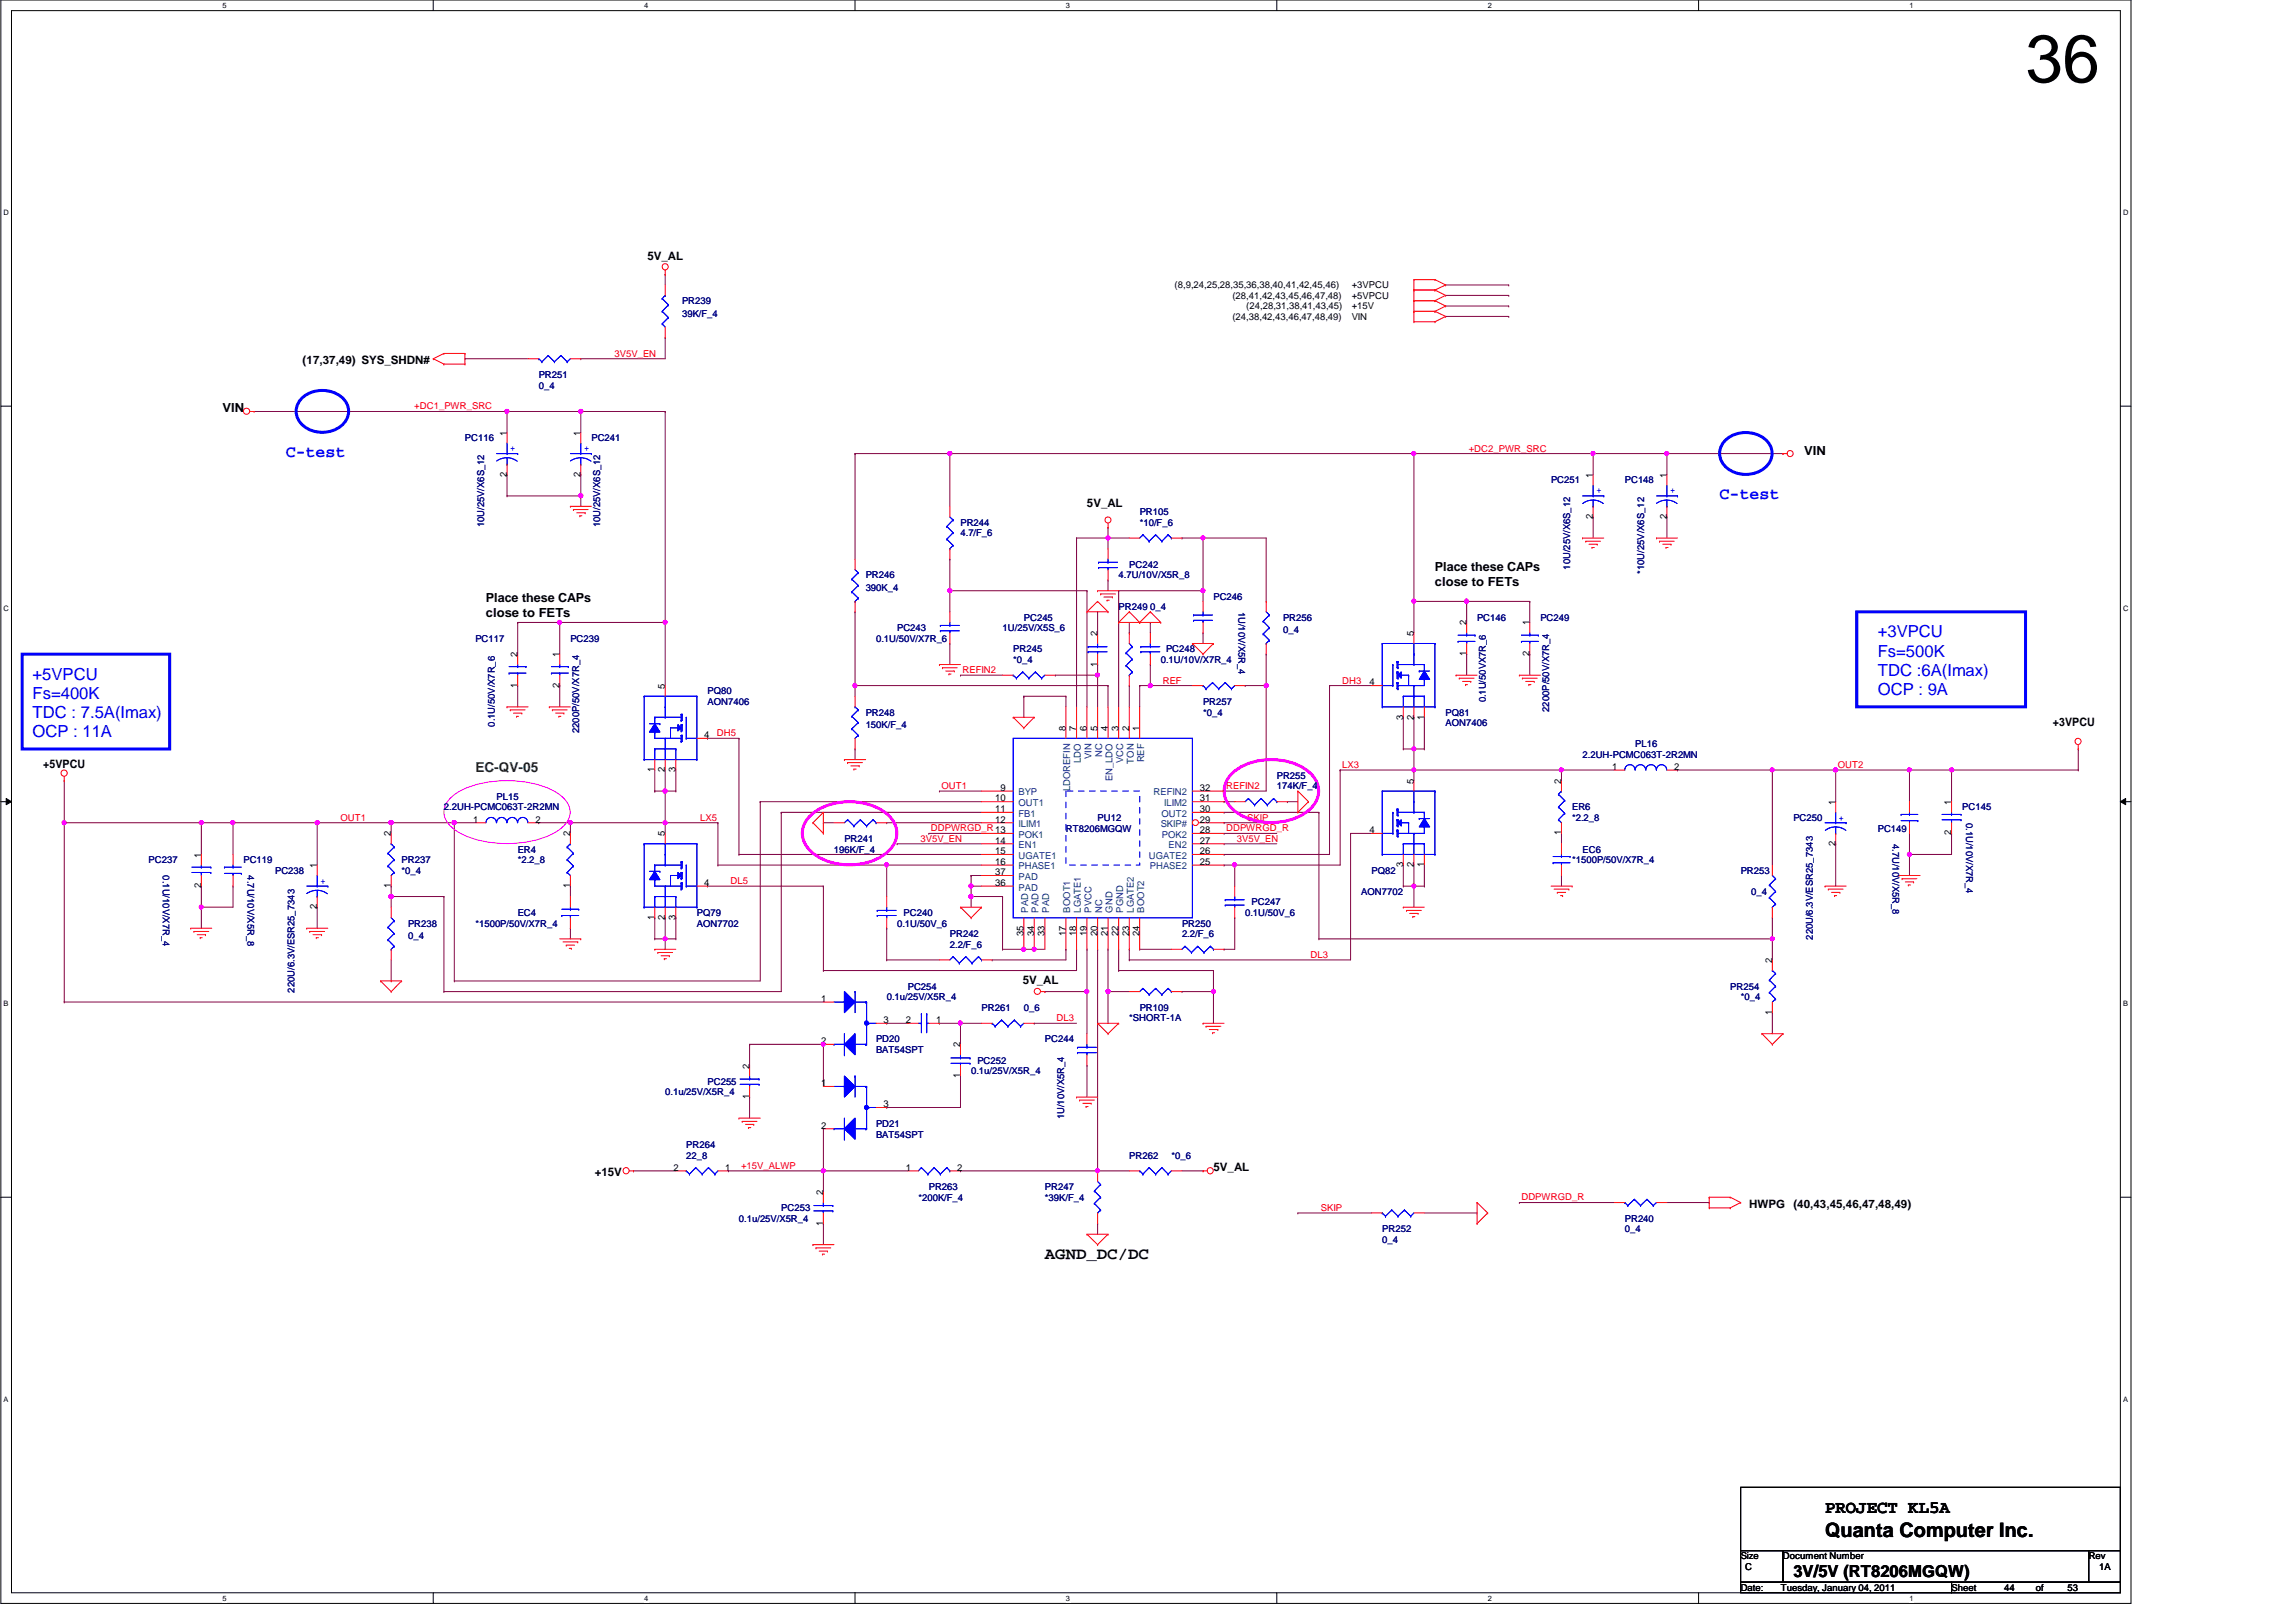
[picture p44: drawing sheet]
<svg xmlns="http://www.w3.org/2000/svg" width="420mm" height="297mm" viewBox="0 0 420 297" stroke-linecap="round" stroke-linejoin="round" font-family="sans-serif">
<defs><g id="words">
<text font-size="12.3" x="370.8" y="15">36</text>
<text font-size="3.6" x="334.1" y="281.4">Quanta Computer Inc.</text>
<text font-size="3.3" x="334.1" y="276.9">PROJECT KL5A</text>
<g font-size="3" fill="#00f">
<text x="52.3" y="83.7">C-test</text>
<text x="314.8" y="91.4">C-test</text>
<text x="343.8" y="116.7">+3VPCU</text>
<text x="6" y="124.4">+5VPCU</text>
<text x="343.8" y="120.2">Fs=500K</text>
<text x="343.8" y="123.7">TDC :6A(Imax)</text>
<text x="6" y="127.9">Fs=400K</text>
<text x="6" y="131.4">TDC : 7.5A(Imax)</text>
<text x="343.8" y="127.2">OCP : 9A</text>
<text x="6" y="134.9">OCP : 11A</text>
</g>
<g font-size="3">
<text x="191.3" y="230.3">AGND_DC/DC</text>
<text x="328.3" y="288.5">3V/5V (RT8206MGQW)</text>
</g>
<text font-size="2.5" fill="#008000" x="87" y="141.4">EC-QV-05</text>
<g font-size="2.3">
<text x="40.7" y="75.5">VIN</text>
<text x="330.3" y="83.2">VIN</text>
<text x="262.7" y="104.4">Place these CAPs</text>
<text x="262.7" y="107.2">close to FETs</text>
<text x="89" y="110.2">Place these CAPs</text>
<text x="89" y="113">close to FETs</text>
</g>
<g font-size="2.1">
<text x="118.5" y="47.6">5V_AL</text>
<text x="55.4" y="66.7">(17,37,49) SYS_SHDN#</text>
<text x="199" y="92.8">5V_AL</text>
<text x="375.8" y="132.9">+3VPCU</text>
<text x="7.9" y="140.6">+5VPCU</text>
<text x="187.2" y="180.2">5V_AL</text>
<text x="108.9" y="215.3">+15V</text>
<text x="222.2" y="214.3">5V_AL</text>
<text x="320.2" y="221.1">HWPG</text>
<text x="328.3" y="221.1">(40,43,45,46,47,48,49)</text>
</g>
<g font-size="1.7">
<text x="215" y="52.8">(8,9,24,25,28,35,36,38,40,41,42,45,46)</text>
<text x="247.5" y="52.8">+3VPCU</text>
<text x="225.6" y="54.7">(28,41,42,43,45,46,47,48)</text>
<text x="225.6" y="58.6">(24,38,42,43,46,47,48,49)</text>
<text x="228.2" y="56.6">(24,28,31,38,41,43,45)</text>
<text x="247.5" y="54.7">+5VPCU</text>
<text x="247.5" y="56.6">+15V</text>
<text x="247.5" y="58.6">VIN</text>
<text x="92.8" y="79.8" transform="rotate(-90 92.8 79.8)">1</text>
<text x="106.3" y="79.8" transform="rotate(-90 106.3 79.8)">1</text>
<text x="92.8" y="87.3" transform="rotate(-90 92.8 87.3)">2</text>
<text x="106.3" y="87.3" transform="rotate(-90 106.3 87.3)">2</text>
<text x="291.6" y="87.5" transform="rotate(-90 291.6 87.5)">1</text>
<text x="305.1" y="87.5" transform="rotate(-90 305.1 87.5)">1</text>
<text x="291.6" y="95" transform="rotate(-90 291.6 95)">2</text>
<text x="305.1" y="95" transform="rotate(-90 305.1 95)">2</text>
<text x="200.9" y="116.4" transform="rotate(-90 200.9 116.4)">2</text>
<text x="258.8" y="116.4" transform="rotate(-90 258.8 116.4)">5</text>
<text x="268.5" y="114.5" transform="rotate(-90 268.5 114.5)">2</text>
<text x="280" y="114.5" transform="rotate(-90 280 114.5)">1</text>
<text x="94.7" y="125.9" transform="rotate(-90 94.7 125.9)">1</text>
<text x="94.7" y="120.3" transform="rotate(-90 94.7 120.3)">2</text>
<text x="102.4" y="125.9" transform="rotate(-90 102.4 125.9)">2</text>
<text x="102.4" y="120.3" transform="rotate(-90 102.4 120.3)">1</text>
<text x="200.9" y="122" transform="rotate(-90 200.9 122)">1</text>
<text x="250.7" y="125.4">4</text>
<text x="268.5" y="120.1" transform="rotate(-90 268.5 120.1)">1</text>
<text x="280" y="120.1" transform="rotate(-90 280 120.1)">2</text>
<text x="121.7" y="126.1" transform="rotate(-90 121.7 126.1)">5</text>
<text x="256.9" y="131.7" transform="rotate(-90 256.9 131.7)">3</text>
<text x="258.8" y="131.7" transform="rotate(-90 258.8 131.7)">2</text>
<text x="260.7" y="131.7" transform="rotate(-90 260.7 131.7)">1</text>
<text x="128.9" y="135.1">4</text>
<text x="195.1" y="133.8" transform="rotate(-90 195.1 133.8)">8</text>
<text x="197.1" y="133.8" transform="rotate(-90 197.1 133.8)">7</text>
<text x="199" y="133.8" transform="rotate(-90 199 133.8)">6</text>
<text x="200.9" y="133.8" transform="rotate(-90 200.9 133.8)">5</text>
<text x="202.8" y="133.8" transform="rotate(-90 202.8 133.8)">4</text>
<text x="204.8" y="133.8" transform="rotate(-90 204.8 133.8)">3</text>
<text x="206.7" y="133.8" transform="rotate(-90 206.7 133.8)">2</text>
<text x="208.6" y="133.8" transform="rotate(-90 208.6 133.8)">1</text>
<text x="119.8" y="141.4" transform="rotate(-90 119.8 141.4)">1</text>
<text x="121.7" y="141.4" transform="rotate(-90 121.7 141.4)">2</text>
<text x="123.7" y="141.4" transform="rotate(-90 123.7 141.4)">3</text>
<text x="258.8" y="143.4" transform="rotate(-90 258.8 143.4)">5</text>
<text x="285.8" y="143.4" transform="rotate(-90 285.8 143.4)">2</text>
<text x="295.1" y="140.9">1</text>
<text x="306.5" y="140.9">2</text>
<text x="182.2" y="146.7">10</text>
<text x="182.2" y="148.6">11</text>
<text x="183.2" y="144.7">9</text>
<text x="219.7" y="148.6">30</text>
<text x="219.7" y="146.7">31</text>
<text x="219.7" y="144.7">32</text>
<text x="336" y="147.3" transform="rotate(-90 336 147.3)">1</text>
<text x="357.2" y="147.3" transform="rotate(-90 357.2 147.3)">1</text>
<text x="71.6" y="153.1" transform="rotate(-90 71.6 153.1)">2</text>
<text x="86.6" y="150.5">1</text>
<text x="98" y="150.5">2</text>
<text x="104.4" y="153.1" transform="rotate(-90 104.4 153.1)">2</text>
<text x="121.7" y="153.1" transform="rotate(-90 121.7 153.1)">5</text>
<text x="182.2" y="150.5">12</text>
<text x="182.2" y="154.4">14</text>
<text x="219.7" y="154.4">27</text>
<text x="219.7" y="152.5">28</text>
<text x="219.7" y="150.5">29</text>
<text x="250.7" y="152.5">4</text>
<text x="285.8" y="152.9" transform="rotate(-90 285.8 152.9)">1</text>
<text x="336" y="154.9" transform="rotate(-90 336 154.9)">2</text>
<text x="357.2" y="152.9" transform="rotate(-90 357.2 152.9)">2</text>
<text x="36.8" y="157" transform="rotate(-90 36.8 157)">1</text>
<text x="58" y="158.9" transform="rotate(-90 58 158.9)">1</text>
<text x="182.2" y="156.3">15</text>
<text x="182.2" y="158.3">16</text>
<text x="182.2" y="160.2">37</text>
<text x="219.7" y="158.3">25</text>
<text x="219.7" y="156.3">26</text>
<text x="256.9" y="158.7" transform="rotate(-90 256.9 158.7)">3</text>
<text x="258.8" y="158.7" transform="rotate(-90 258.8 158.7)">2</text>
<text x="260.7" y="158.7" transform="rotate(-90 260.7 158.7)">1</text>
<text x="36.8" y="162.6" transform="rotate(-90 36.8 162.6)">2</text>
<text x="58" y="166.4" transform="rotate(-90 58 166.4)">2</text>
<text x="71.6" y="162.6" transform="rotate(-90 71.6 162.6)">1</text>
<text x="104.4" y="162.6" transform="rotate(-90 104.4 162.6)">1</text>
<text x="128.9" y="162.1">4</text>
<text x="182.2" y="162.1">36</text>
<text x="119.8" y="168.4" transform="rotate(-90 119.8 168.4)">1</text>
<text x="121.7" y="168.4" transform="rotate(-90 121.7 168.4)">2</text>
<text x="123.7" y="168.4" transform="rotate(-90 123.7 168.4)">3</text>
<text x="187.4" y="171.3" transform="rotate(-90 187.4 171.3)">35</text>
<text x="189.3" y="171.3" transform="rotate(-90 189.3 171.3)">34</text>
<text x="191.3" y="171.3" transform="rotate(-90 191.3 171.3)">33</text>
<text x="195.1" y="171.3" transform="rotate(-90 195.1 171.3)">17</text>
<text x="197.1" y="171.3" transform="rotate(-90 197.1 171.3)">18</text>
<text x="199" y="171.3" transform="rotate(-90 199 171.3)">19</text>
<text x="200.9" y="171.3" transform="rotate(-90 200.9 171.3)">20</text>
<text x="202.8" y="171.3" transform="rotate(-90 202.8 171.3)">21</text>
<text x="204.8" y="171.3" transform="rotate(-90 204.8 171.3)">22</text>
<text x="206.7" y="171.3" transform="rotate(-90 206.7 171.3)">23</text>
<text x="208.6" y="171.3" transform="rotate(-90 208.6 171.3)">24</text>
<text x="324.4" y="176.3" transform="rotate(-90 324.4 176.3)">2</text>
<text x="150.4" y="183.3">1</text>
<text x="324.4" y="185.7" transform="rotate(-90 324.4 185.7)">1</text>
<text x="150.4" y="191.1">2</text>
<text x="161.7" y="187.2">3</text>
<text x="165.8" y="187.2">2</text>
<text x="171.4" y="187.2">1</text>
<text x="175.8" y="191.7" transform="rotate(-90 175.8 191.7)">2</text>
<text x="137.2" y="195.6" transform="rotate(-90 137.2 195.6)">2</text>
<text x="175.8" y="197.3" transform="rotate(-90 175.8 197.3)">1</text>
<text x="137.2" y="201.2" transform="rotate(-90 137.2 201.2)">1</text>
<text x="150.4" y="198.8">1</text>
<text x="161.7" y="202.6">3</text>
<text x="150.4" y="206.5">2</text>
<text x="123.3" y="214.2">2</text>
<text x="132.8" y="214.2">1</text>
<text x="165.8" y="214.2">1</text>
<text x="175.2" y="214.2">2</text>
<text x="150.7" y="218.7" transform="rotate(-90 150.7 218.7)">2</text>
<text x="150.7" y="224.3" transform="rotate(-90 150.7 224.3)">1</text>
<text x="318.7" y="285.4">Size</text>
<text x="319.5" y="287.3">C</text>
<text x="326.4" y="285.4">Document Number</text>
<text x="382.4" y="285.4">Rev</text>
<text x="384.3" y="287.3">1A</text>
<text x="318.7" y="291.2">Date:</text>
<text x="326" y="291.2">Tuesday, January 04, 2011</text>
<text x="357.3" y="291.2">Sheet</text>
<text x="366.9" y="291.2">44</text>
<text x="372.7" y="291.2">of</text>
<text x="378.5" y="291.2">53</text>
</g>
<g font-size="1.7" fill="#000080">
<text x="124.9" y="55.7">PR239</text>
<text x="124.9" y="58">39K/F_4</text>
<text x="98.6" y="69.2">PR251</text>
<text x="98.6" y="71.1">0_4</text>
<text x="85.1" y="80.8">PC116</text>
<text x="108.3" y="80.8">PC241</text>
<text x="284" y="88.5">PC251</text>
<text x="297.5" y="88.5">PC148</text>
<text x="208.6" y="94.3">PR105</text>
<text x="88.6" y="96.5" transform="rotate(-90 88.6 96.5)">10U/25V/X6S_12</text>
<text x="109.9" y="96.5" transform="rotate(-90 109.9 96.5)">10U/25V/X6S_12</text>
<text x="175.8" y="96.2">PR244</text>
<text x="175.8" y="98.1">4.7/F_6</text>
<text x="208.6" y="96.2">*10/F_6</text>
<text x="158.5" y="105.9">PR246</text>
<text x="204.8" y="105.9">4.7U/10V/X5R_8</text>
<text x="206.7" y="103.9">PC242</text>
<text x="287.5" y="104.3" transform="rotate(-90 287.5 104.3)">10U/25V/X6S_12</text>
<text x="301" y="105" transform="rotate(-90 301 105)">*10U/25V/X6S_12</text>
<text x="158.5" y="108.2">390K_4</text>
<text x="187.4" y="113.6">PC245</text>
<text x="204.8" y="111.7">PR249 0_4</text>
<text x="222.2" y="109.7">PC246</text>
<text x="226.7" y="112" transform="rotate(90 226.7 112)">1U/10V/X5R_4</text>
<text x="234.9" y="113.6">PR256</text>
<text x="270.4" y="113.6">PC146</text>
<text x="282" y="113.6">PC249</text>
<text x="87" y="117.4">PC117</text>
<text x="104.4" y="117.4">PC239</text>
<text x="160.4" y="117.4">0.1U/50V/X7R_6</text>
<text x="164.2" y="115.5">PC243</text>
<text x="183.5" y="115.5">1U/25V/X5S_6</text>
<text x="185.5" y="119.4">PR245</text>
<text x="213.5" y="119.4">PC248</text>
<text x="234.9" y="115.9">0_4</text>
<text x="185.5" y="121.3">*0_4</text>
<text x="212.5" y="121.3">0.1U/10V/X7R_4</text>
<text x="129.5" y="127.1">PQ80</text>
<text x="129.5" y="129">AON7406</text>
<text x="158.5" y="131">PR248</text>
<text x="220.2" y="129">PR257</text>
<text x="220.2" y="131">*0_4</text>
<text x="264.7" y="131">PQ81</text>
<text x="272" y="128.6" transform="rotate(-90 272 128.6)">0.1U/50VX7R_6</text>
<text x="283.6" y="130.3" transform="rotate(-90 283.6 130.3)">2200P/50V/X7R_4</text>
<text x="90.6" y="133" transform="rotate(-90 90.6 133)">0.1U/50V/X7R_6</text>
<text x="106" y="134.2" transform="rotate(-90 106 134.2)">2200P/50V/X7R_4</text>
<text x="158.5" y="133.3">150K/F_4</text>
<text x="264.7" y="132.9">AON7406</text>
<text x="299.4" y="136.7">PL16</text>
<text x="233.8" y="142.5">PR255</text>
<text x="289.7" y="138.7">2.2UH-PCMC063T-2R2MN</text>
<text x="81.3" y="148.3">2.2UH-PCMC063T-2R2MN</text>
<text x="90.9" y="146.4">PL15</text>
<text x="233.8" y="144.5">174K/F_4</text>
<text x="287.8" y="148.3">ER6</text>
<text x="359.2" y="148.3">PC145</text>
<text x="154.6" y="154.1">PR241</text>
<text x="195.1" y="152.2">RT8206MGQW</text>
<text x="200.9" y="150.3">PU12</text>
<text x="287.8" y="150.3">*2.2_8</text>
<text x="328.3" y="150.3">PC250</text>
<text x="343.8" y="152.2">PC149</text>
<text x="346.4" y="154.4" transform="rotate(90 346.4 154.4)">4.7U/10V/X5R_8</text>
<text x="359.9" y="150.6" transform="rotate(90 359.9 150.6)">0.1U/10V/X7R_4</text>
<text x="27.2" y="158">PC237</text>
<text x="29.8" y="160.2" transform="rotate(90 29.8 160.2)">0.1U/10V/X7R_4</text>
<text x="44.6" y="158">PC119</text>
<text x="45.3" y="160.2" transform="rotate(90 45.3 160.2)">4.7U/10V/X5R_8</text>
<text x="50.4" y="159.9">PC238</text>
<text x="73.5" y="158">PR237</text>
<text x="73.5" y="159.9">*0_4</text>
<text x="94.8" y="156">ER4</text>
<text x="94.8" y="158">*2.2_8</text>
<text x="152.7" y="156">196K/F_4</text>
<text x="251.1" y="159.9">PQ82</text>
<text x="287.8" y="158">*1500P/50V/X7R_4</text>
<text x="289.7" y="156">EC6</text>
<text x="318.7" y="159.9">PR253</text>
<text x="94.8" y="167.6">EC4</text>
<text x="127.6" y="167.6">PQ79</text>
<text x="165.4" y="167.6">PC240</text>
<text x="228" y="167.6">0.1U/50V_6</text>
<text x="229.1" y="165.7">PC247</text>
<text x="249.2" y="163.8">AON7702</text>
<text x="320.6" y="163.8">0_4</text>
<text x="74.7" y="169.6">PR238</text>
<text x="74.7" y="171.9">0_4</text>
<text x="87" y="169.6">*1500P/50V/X7R_4</text>
<text x="127.6" y="169.6">AON7702</text>
<text x="164.2" y="169.6">0.1U/50V_6</text>
<text x="173.9" y="171.5">PR242</text>
<text x="173.9" y="173.4">2.2/F_6</text>
<text x="216.4" y="169.6">PR250</text>
<text x="216.4" y="171.5">2.2/F_6</text>
<text x="331.9" y="172" transform="rotate(-90 331.9 172)">220U/6.3V/ESR25_7343</text>
<text x="53.9" y="181.7" transform="rotate(-90 53.9 181.7)">220U/6.3V/ESR25_7343</text>
<text x="162.3" y="183.1">0.1u/25V/X5R_4</text>
<text x="166.2" y="181.1">PC254</text>
<text x="179.7" y="185">PR261</text>
<text x="187.4" y="185">0_6</text>
<text x="208.6" y="185">PR109</text>
<text x="316.8" y="181.1">PR254</text>
<text x="318.7" y="183.1">*0_4</text>
<text x="160.4" y="190.8">PD20</text>
<text x="191.3" y="190.8">PC244</text>
<text x="206.7" y="186.9">*SHORT-1A</text>
<text x="160.4" y="192.7">BAT54SPT</text>
<text x="177.8" y="196.6">0.1u/25V/X5R_4</text>
<text x="178.9" y="194.6">PC252</text>
<text x="121.8" y="200.4">0.1u/25V/X5R_4</text>
<text x="129.5" y="198.5">PC255</text>
<text x="160.4" y="206.2">PD21</text>
<text x="160.4" y="208.2">BAT54SPT</text>
<text x="194.8" y="204.9" transform="rotate(-90 194.8 204.9)">1U/10V/X5R_4</text>
<text x="125.6" y="210.1">PR264</text>
<text x="125.6" y="212">22_8</text>
<text x="206.7" y="212">PR262</text>
<text x="214.4" y="212">*0_6</text>
<text x="143" y="221.7">PC253</text>
<text x="168.1" y="219.8">*200K/F_4</text>
<text x="170" y="217.8">PR263</text>
<text x="191.3" y="217.8">PR247</text>
<text x="191.3" y="219.8">*39K/F_4</text>
<text x="135.3" y="223.6">0.1u/25V/X5R_4</text>
<text x="253.1" y="225.6">PR252</text>
<text x="253.1" y="227.5">0_4</text>
<text x="297.5" y="223.6">PR240</text>
<text x="297.5" y="225.6">0_4</text>
</g>
<g font-size="1.7" fill="#f00">
<text x="112.5" y="65.3">3V5V_EN</text>
<text x="75.9" y="74.9">+DC1_PWR_SRC</text>
<text x="268.9" y="82.6">+DC2_PWR_SRC</text>
<text x="176.2" y="123.2">REFIN2</text>
<text x="212.9" y="125.1">REF</text>
<text x="245.7" y="125.1">DH3</text>
<text x="131.3" y="134.7">DH5</text>
<text x="245.7" y="140.5">LX3</text>
<text x="336.5" y="140.5">OUT2</text>
<text x="172.4" y="144.4">OUT1</text>
<text x="224.5" y="144.4">REFIN2</text>
<text x="62.3" y="150.2">OUT1</text>
<text x="128.2" y="150.2">LX5</text>
<text x="168.5" y="154.1">3V5V_EN</text>
<text x="170.4" y="152.1">DDPWRGD_R13</text>
<text x="224.5" y="152.1">DDPWRGD_R</text>
<text x="226.4" y="154.1">3V5V_EN</text>
<text x="228.3" y="150.2">SKIP</text>
<text x="133.8" y="161.8">DL5</text>
<text x="239.9" y="175.3">DL3</text>
<text x="193.4" y="186.9">DL3</text>
<text x="135.7" y="213.9">+15V_ALWP</text>
<text x="241.8" y="221.6">SKIP</text>
<text x="278.5" y="219.7">DDPWRGD_R</text>
</g>
<g font-size="1.7" fill="#00f">
<text x="93.4" y="82.5">+</text>
<text x="106.9" y="82.5">+</text>
<text x="292.3" y="90.2">+</text>
<text x="305.8" y="90.2">+</text>
<text x="336.6" y="150.2">+</text>
<text x="58.7" y="161.8">+</text>
</g>
<g font-size="1.7" fill="#004080">
<text x="197.9" y="139.7" transform="rotate(-90 197.9 139.7)">LDO</text>
<text x="199.8" y="138.9" transform="rotate(-90 199.8 138.9)">VIN</text>
<text x="201.7" y="138.6" transform="rotate(-90 201.7 138.6)">NC</text>
<text x="203.7" y="143" transform="rotate(-90 203.7 143)">EN_LDO</text>
<text x="205.6" y="139.7" transform="rotate(-90 205.6 139.7)">VCC</text>
<text x="207.5" y="139.7" transform="rotate(-90 207.5 139.7)">TON</text>
<text x="209.5" y="139.5" transform="rotate(-90 209.5 139.5)">REF</text>
<text x="186.5" y="145.6">BYP</text>
<text x="186.5" y="147.5">OUT1</text>
<text x="186.5" y="149.5">FB1</text>
<text x="195.9" y="144.8" transform="rotate(-90 195.9 144.8)">LDOREFIN</text>
<text x="211.2" y="145.6">REFIN2</text>
<text x="212.6" y="149.5">OUT2</text>
<text x="213.1" y="147.5">ILIM2</text>
<text x="186.5" y="151.4">ILIM1</text>
<text x="186.5" y="153.3">POK1</text>
<text x="186.5" y="155.2">EN1</text>
<text x="212.5" y="151.4">SKIP#</text>
<text x="212.7" y="153.3">POK2</text>
<text x="213.9" y="155.2">EN2</text>
<text x="186.5" y="157.2">UGATE1</text>
<text x="186.5" y="159.1">PHASE1</text>
<text x="186.5" y="161">PAD</text>
<text x="210.3" y="157.2">UGATE2</text>
<text x="210.5" y="159.1">PHASE2</text>
<text x="186.5" y="163">PAD</text>
<text x="188.2" y="167" transform="rotate(-90 188.2 167)">PAD</text>
<text x="190.1" y="167" transform="rotate(-90 190.1 167)">PAD</text>
<text x="192.1" y="167" transform="rotate(-90 192.1 167)">PAD</text>
<text x="195.9" y="167" transform="rotate(-90 195.9 167)">BOOT1</text>
<text x="197.9" y="167" transform="rotate(-90 197.9 167)">LGATE1</text>
<text x="199.8" y="167" transform="rotate(-90 199.8 167)">PVCC</text>
<text x="201.7" y="167" transform="rotate(-90 201.7 167)">NC</text>
<text x="203.7" y="167" transform="rotate(-90 203.7 167)">GND</text>
<text x="205.6" y="167" transform="rotate(-90 205.6 167)">PGND</text>
<text x="207.5" y="167" transform="rotate(-90 207.5 167)">LGATE2</text>
<text x="209.5" y="167" transform="rotate(-90 209.5 167)">BOOT2</text>
</g>
<g font-size="1.4">
<text x="40.7" y="1.4">5</text>
<text x="117.9" y="1.4">4</text>
<text x="195.1" y="1.4">3</text>
<text x="272.4" y="1.4">2</text>
<text x="349.6" y="1.4">1</text>
<text x=".7" y="39.4">D</text>
<text x="388.7" y="39.4">D</text>
<text x=".7" y="111.8">C</text>
<text x="388.7" y="111.8">C</text>
<text x=".7" y="184.1">B</text>
<text x="388.7" y="184.1">B</text>
<text x=".7" y="256.5">A</text>
<text x="388.7" y="256.5">A</text>
<text x="40.7" y="292.9">5</text>
<text x="117.9" y="292.9">4</text>
<text x="195.1" y="292.9">3</text>
<text x="272.4" y="292.9">2</text>
<text x="349.6" y="292.9">1</text>
</g>
</g></defs>
<path d="M.2 0h389.9v293.5h-389.9zM2.1 1.9h386.1v289.6h-386.1z" fill="none" stroke="#000" stroke-width=".18"/>
<g fill="#fff">
<path d="M40.7 .2h.8v1.5h-.8z"/>
<path d="M40.7 291.7h.8v1.5h-.8z"/>
</g>
<path d="M79.3 0v1.9M79.3 291.5v2" fill="none" stroke="#000" stroke-width=".18"/>
<g fill="#fff">
<path d="M117.9 .2h.8v1.5h-.8z"/>
<path d="M117.9 291.7h.8v1.5h-.8z"/>
</g>
<path d="M156.5 0v1.9M156.5 291.5v2" fill="none" stroke="#000" stroke-width=".18"/>
<g fill="#fff">
<path d="M195.1 .2h.8v1.5h-.8z"/>
<path d="M195.1 291.7h.8v1.5h-.8z"/>
</g>
<path d="M233.8 0v1.9M233.8 291.5v2" fill="none" stroke="#000" stroke-width=".18"/>
<g fill="#fff">
<path d="M272.4 .2h.7v1.5h-.7z"/>
<path d="M272.4 291.7h.7v1.5h-.7z"/>
</g>
<path d="M311 0v1.9M311 291.5v2" fill="none" stroke="#000" stroke-width=".18"/>
<g fill="#fff">
<path d="M349.6 .2h.7v1.5h-.7z"/>
<path d="M349.6 291.7h.7v1.5h-.7z"/>
<path d="M.7 38.1h.9v1.6h-.9z"/>
<path d="M388.7 38.1h1v1.6h-1z"/>
<path d="M.7 110.5h.9v1.6h-.9z"/>
<path d="M388.7 110.5h1v1.6h-1z"/>
</g>
<path d="M.2 74.3h1.9M388.2 74.3h1.9" fill="none" stroke="#000" stroke-width=".18"/>
<g fill="#fff">
<path d="M.7 182.9h.9v1.5h-.9z"/>
<path d="M388.7 182.9h.9v1.5h-.9z"/>
</g>
<path d="M.2 146.7h1.9M1.1 146.1l1 .6-1 .6zM388.2 146.7l1-.6v1.2zM388.2 146.7h1.9" fill="none" stroke="#000" stroke-width=".18"/>
<path d="M1.1 146.1l1 .6-1 .6zM388.2 146.7l1-.6v1.2z" fill="#000"/>
<g fill="#fff">
<path d="M.7 255.3h.9v1.5h-.9z"/>
<path d="M388.7 255.3h.9v1.5h-.9z"/>
</g>
<path d="M.2 219.1h1.9M388.2 219.1h1.9" fill="none" stroke="#000" stroke-width=".18"/>
<path d="M42.7 150.6h.1M42.7 150.6h15.4M119.9 144.8h.1M119.9 140.9v3.9M119.9 144.8h1.9" fill="none" stroke="#800040" stroke-width=".18"/>
<circle cx="42.6" cy="150.6" r=".37" fill="#f0f"/>
<circle cx="42.6" cy="150.6" r=".37" fill="none" stroke="#f0f" stroke-width=".18"/>
<path d="M94.8 113.9h.1M94.8 113.9h7.7M206.7 115.8h.1M206.7 113.9v1.9M121.8 144.8h.1M121.8 144.8h1.9M123.7 144.8h.1M123.7 140.9v3.9" fill="none" stroke="#800040" stroke-width=".18"/>
<circle cx="102.4" cy="113.9" r=".37" fill="#f0f"/>
<circle cx="102.4" cy="113.9" r=".37" fill="none" stroke="#f0f" stroke-width=".18"/>
<path d="M106.3 90.8h.1M106.3 90.8v1.9M104.4 150.6h.1M104.4 150.6h17.4M305.2 220.1h7.7M312.9 220.1h.1" fill="none" stroke="#800040" stroke-width=".18"/>
<circle cx="106.3" cy="90.7" r=".38" fill="#f0f"/>
<circle cx="106.3" cy="90.7" r=".38" fill="none" stroke="#f0f" stroke-width=".18"/>
<g fill="none" stroke="#800040" stroke-width=".18">
<path d="M85.1 65.7h.1M85.1 65.7h11.6M156.5 83h.1M156.5 83h17.4M173.9 83h.1M173.9 83v9.7M291.7 83h.1M291.7 83h13.5M305.2 83h.1M305.2 83v3.9M173.9 102.3h.1M173.9 102.3v5.8"/>
<path d="M256.9 158.3v3.9M71.6 179.5h.1M71.6 175.7v3.8M256.9 162.2h.1M258.9 162.2h.1M258.9 162.2v3.8M216.4 214.3h3.8M220.2 214.3h.1"/>
</g>
<circle cx="305.1" cy="83" r=".37" fill="#f0f"/>
<circle cx="305.1" cy="83" r=".37" fill="none" stroke="#f0f" stroke-width=".18"/>
<path d="M256.9 137.1h.1M256.9 131.3v5.8M256.9 137.1h2M258.9 137.1h.1M336.1 154.4h.1M336.1 154.4v7.8M256.9 162.2h2M258.9 162.2h.1" fill="none" stroke="#800040" stroke-width=".18"/>
<circle cx="258.8" cy="162.2" r=".37" fill="#f0f"/>
<circle cx="258.8" cy="162.2" r=".37" fill="none" stroke="#f0f" stroke-width=".18"/>
<path d="M305.2 94.6h.1M305.2 94.6v3.9M71.6 150.6h.1M71.6 150.6h11.6M247.3 152.5h.1M247.3 152.5h3.8M258.9 158.3v3.9M260.8 158.3v3.9M258.9 162.2h.1M260.8 162.2h.1" fill="none" stroke="#800040" stroke-width=".18"/>
<circle cx="71.6" cy="150.6" r=".37" fill="#f0f"/>
<circle cx="71.6" cy="150.6" r=".37" fill="none" stroke="#f0f" stroke-width=".18"/>
<g fill="none" stroke="#800040" stroke-width=".18">
<path d="M92.8 75.3h.1M92.8 75.3v3.9M106.3 75.3h.1M106.3 75.3v3.9M94.8 113.9h.1M94.8 113.9v5.8M102.5 113.9h.1M102.5 113.9v5.8M156.5 112h.1M156.5 112v13.5M173.9 117.8h.1M173.9 117.8v3.8"/>
<path d="M199 108.1h.1M199 108.1v21.3M94.8 125.5h.1M94.8 125.5v3.9M102.5 125.5h.1M102.5 125.5v3.9M129.5 135.1h.1M129.5 135.1h5.8M200.9 121.6h.1M200.9 121.6v2M71.6 150.6h.1M71.6 150.6v1.9"/>
<path d="M285.9 140.9h.1M285.9 140.9h9.6M104.4 162.2h.1M104.4 169.9h.1M104.4 162.2v1.9M104.4 169.9v1.9M324.5 168h.1M324.5 168v3.8M216.4 181.5h.1M216.4 181.5h5.8"/>
</g>
<circle cx="156.5" cy="125.5" r=".38" fill="#f0f"/>
<circle cx="156.5" cy="125.5" r=".38" fill="none" stroke="#f0f" stroke-width=".18"/>
<path d="M380.5 137.1h.1M380.5 137.1v3.8M245.4 140.9h.1M245.4 140.9h13.5M349.6 152.5h.1M349.6 156.4h.1M349.6 152.5v7.7M81.3 164.1h.1M81.3 164.1v17.4M81.3 181.5h.1M81.3 181.5h61.7" fill="none" stroke="#800040" stroke-width=".18"/>
<circle cx="349.5" cy="156.4" r=".37" fill="#f0f"/>
<circle cx="349.5" cy="156.4" r=".37" fill="none" stroke="#f0f" stroke-width=".18"/>
<path d="M357.3 140.9h.1M357.3 140.9v5.8" fill="none" stroke="#800040" stroke-width=".18"/>
<circle cx="357.3" cy="140.9" r=".37" fill="#f0f"/>
<circle cx="357.3" cy="140.9" r=".37" fill="none" stroke="#f0f" stroke-width=".18"/>
<path d="M336.1 140.9h.1M336.1 140.9h13.5M349.6 156.4h.1M349.6 140.9h.1M349.6 140.9v5.8M357.3 152.5h.1M357.3 152.5v3.9h-7.7" fill="none" stroke="#800040" stroke-width=".18"/>
<circle cx="336" cy="140.9" r=".37" fill="#f0f"/>
<circle cx="336" cy="140.9" r=".37" fill="none" stroke="#f0f" stroke-width=".18"/>
<path d="M193.2 123.6h.1M193.2 123.6h7.7" fill="none" stroke="#800040" stroke-width=".18"/>
<circle cx="200.9" cy="123.5" r=".37" fill="#f0f"/>
<circle cx="200.9" cy="123.5" r=".37" fill="none" stroke="#f0f" stroke-width=".18"/>
<g fill="none" stroke="#800040" stroke-width=".18">
<path d="M264.7 52.2h11.5M276.2 52.2h.1M220.2 98.5h.1M220.2 98.5h11.6M200.9 112h.1M200.9 112v3.8M200.9 123.6h.1M200.9 123.6v5.8M208.6 125.5h.1M208.6 125.5h9.7M210.6 125.5h.1M349.6 140.9h.1"/>
<path d="M349.6 140.9h7.7M119.9 171.8h.1M121.8 168h.1M121.8 168v3.8h-1.9M324.5 171.8h.1M324.5 171.8v3.9"/>
</g>
<circle cx="349.5" cy="140.9" r=".37" fill="#f0f"/>
<circle cx="349.5" cy="140.9" r=".37" fill="none" stroke="#f0f" stroke-width=".18"/>
<path d="M285.9 140.9h.1M285.9 140.9v2M336.1 140.9h.1M336.1 140.9v5.8M200.9 173.7h.1M200.9 173.7v40.6h-25.1M324.5 185.3h.1M324.5 185.3v3.9M175.8 214.3h.1" fill="none" stroke="#800040" stroke-width=".18"/>
<circle cx="200.9" cy="214.3" r=".37" fill="#f0f"/>
<circle cx="200.9" cy="214.3" r=".37" fill="none" stroke="#f0f" stroke-width=".18"/>
<path d="M150.7 214.3h.1M150.7 214.3h15.5" fill="none" stroke="#800040" stroke-width=".18"/>
<circle cx="150.7" cy="214.3" r=".37" fill="#f0f"/>
<circle cx="150.7" cy="214.3" r=".37" fill="none" stroke="#f0f" stroke-width=".18"/>
<path d="M258.9 140.9h.1M258.9 140.9h27M150.7 223.9h.1M150.7 223.9v3.9M200.9 223.9h.1M200.9 223.9v2" fill="none" stroke="#800040" stroke-width=".18"/>
<circle cx="285.8" cy="140.9" r=".37" fill="#f0f"/>
<circle cx="285.8" cy="140.9" r=".37" fill="none" stroke="#f0f" stroke-width=".18"/>
<circle cx="258.8" cy="140.9" r=".37" fill="#f0f"/>
<circle cx="258.8" cy="140.9" r=".37" fill="none" stroke="#f0f" stroke-width=".18"/>
<g fill="none" stroke="#800040" stroke-width=".18">
<path d="M264.7 54.1h11.5M276.2 54.1h.1M175.8 123.6h.1M175.8 123.6h7.7M228 125.5h.1M228 125.5h3.8M42.7 150.6h.1M42.7 150.6v5.8M58.1 150.6h.1M58.1 150.6v7.7M119.9 168h.1M119.9 168v3.8"/>
<path d="M121.8 171.8h1.9M123.7 171.8h.1M123.7 168h.1M123.7 168v3.8M133.4 214.3h.1M133.4 214.3h17.3M150.7 214.3h.1M150.7 214.3v3.8"/>
</g>
<circle cx="58.1" cy="150.6" r=".37" fill="#f0f"/>
<circle cx="58.1" cy="150.6" r=".37" fill="none" stroke="#f0f" stroke-width=".18"/>
<path d="M58.1 150.6h.1M58.1 150.6h13.5" fill="none" stroke="#800040" stroke-width=".18"/>
<circle cx="71.6" cy="150.6" r=".37" fill="#f0f"/>
<circle cx="71.6" cy="150.6" r=".37" fill="none" stroke="#f0f" stroke-width=".18"/>
<path d="M36.9 166h.1M36.9 166v3.9M36.9 166h5.8M58.1 166h.1M58.1 166v3.9" fill="none" stroke="#800040" stroke-width=".18"/>
<circle cx="36.8" cy="166" r=".37" fill="#f0f"/>
<circle cx="36.8" cy="166" r=".37" fill="none" stroke="#f0f" stroke-width=".18"/>
<path d="M36.9 150.6h.1M36.9 150.6v5.8M36.9 150.6h5.8M42.7 162.2h.1M42.7 162.2v3.8" fill="none" stroke="#800040" stroke-width=".18"/>
<circle cx="36.8" cy="150.6" r=".37" fill="#f0f"/>
<circle cx="36.8" cy="150.6" r=".37" fill="none" stroke="#f0f" stroke-width=".18"/>
<g fill="none" stroke="#800040" stroke-width=".18">
<path d="M264.7 57.9h11.5M276.2 57.9h.1M243.4 125.5h.1M243.4 125.5v30.9M83.2 150.6h.1M83.2 150.6h3.8M104.4 150.6h.1M104.4 150.6v1.9M235.7 146.7h.1M235.7 146.7h1.9M247.3 152.5h.1M247.3 152.5v23.2"/>
<path d="M36.9 162.2h.1M36.9 162.2v3.8M150.7 177.6h.1M150.7 177.6h46.4M200.9 214.3h.1M200.9 214.3h5.8M278.2 220.1h.1M278.2 220.1h17.3"/>
</g>
<circle cx="83.1" cy="150.6" r=".37" fill="#f0f"/>
<circle cx="83.1" cy="150.6" r=".37" fill="none" stroke="#f0f" stroke-width=".18"/>
<path d="M264.7 56h11.5M276.2 56h.1M202.8 98.5h.1M202.8 98.5h3.9M285.9 152.5h.1M285.9 152.5v1.9M285.9 160.2h.1M285.9 160.2v2M202.8 181.5h.1M202.8 181.5h3.9" fill="none" stroke="#800040" stroke-width=".18"/>
<circle cx="202.9" cy="181.5" r=".37" fill="#f0f"/>
<circle cx="202.9" cy="181.5" r=".37" fill="none" stroke="#f0f" stroke-width=".18"/>
<path d="M210.6 121.6h.1M210.6 121.6v3.9M202.8 173.7h.1M202.8 173.7v7.8" fill="none" stroke="#800040" stroke-width=".18"/>
<circle cx="210.6" cy="125.5" r=".38" fill="#f0f"/>
<circle cx="210.6" cy="125.5" r=".38" fill="none" stroke="#f0f" stroke-width=".18"/>
<path d="M177.8 164.1h.1M177.8 164.1h5.7" fill="none" stroke="#800040" stroke-width=".18"/>
<circle cx="177.7" cy="164.1" r=".38" fill="#f0f"/>
<circle cx="177.7" cy="164.1" r=".38" fill="none" stroke="#f0f" stroke-width=".18"/>
<path d="M222.2 181.5h.1M222.2 181.5v5.8" fill="none" stroke="#800040" stroke-width=".18"/>
<circle cx="222.2" cy="181.5" r=".37" fill="#f0f"/>
<circle cx="222.2" cy="181.5" r=".37" fill="none" stroke="#f0f" stroke-width=".18"/>
<g fill="none" stroke="#800040" stroke-width=".18">
<path d="M291.7 94.6h.1M291.7 94.6v3.9M258.9 110.1h.1M258.9 110.1h9.6M268.5 119.7h.1M268.5 110.1h.1M268.5 110.1v3.8M268.5 119.7v3.9M280.1 110.1h.1M280.1 119.7h.1M280.1 110.1v3.8M280.1 119.7v3.9"/>
<path d="M156.5 137.1h.1M156.5 125.5h.1M156.5 125.5v1.9M156.5 137.1v1.9M197.1 173.7h.1M197.1 173.7v3.9"/>
</g>
<circle cx="268.5" cy="110" r=".38" fill="#f0f"/>
<circle cx="268.5" cy="110" r=".38" fill="none" stroke="#f0f" stroke-width=".18"/>
<path d="M258.9 83h.1M258.9 83v27.1M258.9 83h32.8M268.5 110.1h.1M268.5 110.1h11.6M183.5 164.1h.1M183.5 164.1v9.6" fill="none" stroke="#800040" stroke-width=".18"/>
<circle cx="291.6" cy="83" r=".37" fill="#f0f"/>
<circle cx="291.6" cy="83" r=".37" fill="none" stroke="#f0f" stroke-width=".18"/>
<circle cx="258.8" cy="83" r=".37" fill="#f0f"/>
<circle cx="258.8" cy="83" r=".37" fill="none" stroke="#f0f" stroke-width=".18"/>
<path d="M291.7 83h.1M291.7 83v3.9M202.8 125.5h.1M202.8 125.5v3.9M258.9 137.1h.1M258.9 137.1v3.8" fill="none" stroke="#800040" stroke-width=".18"/>
<circle cx="258.8" cy="137" r=".37" fill="#f0f"/>
<circle cx="258.8" cy="137" r=".37" fill="none" stroke="#f0f" stroke-width=".18"/>
<path d="M204.8 108.1h.1M204.8 108.1h15.4M220.2 108.1h.1M220.2 108.1v2M187.4 127.4h.1M187.4 127.4h7.7M150.7 206.6h.1M150.7 206.6v7.7" fill="none" stroke="#800040" stroke-width=".18"/>
<circle cx="220.2" cy="108.1" r=".37" fill="#f0f"/>
<circle cx="220.2" cy="108.1" r=".37" fill="none" stroke="#f0f" stroke-width=".18"/>
<path d="M71.6 162.2h.1M71.6 162.2v1.9" fill="none" stroke="#800040" stroke-width=".18"/>
<circle cx="71.6" cy="164.1" r=".38" fill="#f0f"/>
<circle cx="71.6" cy="164.1" r=".38" fill="none" stroke="#f0f" stroke-width=".18"/>
<path d="M197.1 98.5h.1M197.1 98.5v30.9M224.1 156.4h.1M224.1 156.4h19.3M121.8 171.8h.1M121.8 171.8v1.9M191.3 181.5h.1M191.3 181.5h7.7" fill="none" stroke="#800040" stroke-width=".18"/>
<circle cx="121.8" cy="171.8" r=".37" fill="#f0f"/>
<circle cx="121.8" cy="171.8" r=".37" fill="none" stroke="#f0f" stroke-width=".18"/>
<g fill="none" stroke="#800040" stroke-width=".18">
<path d="M204.8 108.1h.1M204.8 108.1v21.3M220.2 115.8h.1M220.2 115.8v2M208.6 125.5h.1M208.6 125.5v3.9M243.4 125.5h.1M243.4 125.5h7.7M131.4 150.6h.1M131.4 158.3h.1M131.4 150.6v7.7M131.4 158.3h48.3"/>
<path d="M162.3 158.3h.1M162.3 158.3v5.8M224.1 146.7h.1M224.1 146.7h1.9M162.3 175.7h.1M162.3 169.9h.1M162.3 175.7h9.7M162.3 169.9v5.8M181.6 175.7h.1M195.1 173.7h.1M195.1 173.7v2h-13.5M199 173.7h.1"/>
<path d="M199 173.7v7.8M206.7 175.7h.1M206.7 175.7h40.6M222.2 177.6h.1M222.2 177.6v3.9"/>
</g>
<circle cx="162.3" cy="158.3" r=".38" fill="#f0f"/>
<circle cx="162.3" cy="158.3" r=".38" fill="none" stroke="#f0f" stroke-width=".18"/>
<g fill="none" stroke="#800040" stroke-width=".18">
<path d="M187.4 127.4h.1M187.4 127.4v3.9M195.1 127.4h.1M195.1 127.4v2M135.3 156.4h.1M135.3 156.4h44.4M150.7 150.6h.1M150.7 150.6h2M224.1 150.6h.1M224.1 150.6h9.7M177.8 160.2h.1M177.8 160.2h1.9"/>
<path d="M177.8 160.2v2M204.8 173.7h.1M204.8 173.7v3.9M172 187.3h.1M172 187.3h3.8M175.8 196.9h.1M175.8 187.3h.1M175.8 196.9v5.8h-13.5M175.8 187.3v3.8M162.3 202.7h.1"/>
</g>
<circle cx="175.8" cy="187.2" r=".38" fill="#f0f"/>
<circle cx="175.8" cy="187.2" r=".38" fill="none" stroke="#f0f" stroke-width=".18"/>
<path d="M208.6 173.7h.1M208.6 173.7h5.8M137.2 191.1h.1M137.2 191.1h13.5M150.7 191.1h.1M150.7 191.1v7.7" fill="none" stroke="#800040" stroke-width=".18"/>
<circle cx="150.7" cy="191.1" r=".37" fill="#f0f"/>
<circle cx="150.7" cy="191.1" r=".37" fill="none" stroke="#f0f" stroke-width=".18"/>
<path d="M172 144.8h.1M172 144.8h7.7M226 158.3h.1M226 158.3v3.9" fill="none" stroke="#800040" stroke-width=".18"/>
<circle cx="226" cy="158.3" r=".38" fill="#f0f"/>
<circle cx="226" cy="158.3" r=".38" fill="none" stroke="#f0f" stroke-width=".18"/>
<path d="M173.9 108.1h.1M173.9 108.1h25.1M224.1 158.3h.1M224.1 158.3h1.9" fill="none" stroke="#800040" stroke-width=".18"/>
<circle cx="173.9" cy="108.1" r=".37" fill="#f0f"/>
<circle cx="173.9" cy="108.1" r=".37" fill="none" stroke="#f0f" stroke-width=".18"/>
<g fill="none" stroke="#800040" stroke-width=".18">
<path d="M202.8 98.5h.1M202.8 98.5v1.9M202.8 106.2h.1M202.8 106.2v1.9M206.7 173.7h.1M206.7 173.7v2M224.1 173.7h.1M226 168h.1M226 168v5.7h-1.9M202.8 181.5h.1M202.8 181.5v5.8M137.2 200.8h.1"/>
<path d="M137.2 200.8v3.8"/>
</g>
<circle cx="202.9" cy="98.4" r=".37" fill="#f0f"/>
<circle cx="202.9" cy="98.4" r=".37" fill="none" stroke="#f0f" stroke-width=".18"/>
<path d="M197.1 98.5h.1M202.8 96.5h.1M202.8 96.5v2h-5.7M83.2 150.6h.1M83.2 150.6v28.9M226 158.3h.1M245.4 140.9h.1M245.4 140.9v17.4h-19.4M11.8 183.4h.1M11.8 183.4h138.9" fill="none" stroke="#800040" stroke-width=".18"/>
<circle cx="83.1" cy="150.6" r=".37" fill="#f0f"/>
<circle cx="83.1" cy="150.6" r=".37" fill="none" stroke="#f0f" stroke-width=".18"/>
<path d="M139.2 146.7h.1M139.2 146.7v32.8h-56M83.2 179.5h.1M177.8 162.2h.1M177.8 162.2v1.9" fill="none" stroke="#800040" stroke-width=".18"/>
<circle cx="177.8" cy="162.2" r=".37" fill="#f0f"/>
<circle cx="177.8" cy="162.2" r=".37" fill="none" stroke="#f0f" stroke-width=".18"/>
<path d="M173.9 83h.1M173.9 83h85M224.1 148.7h.1M224.1 148.7h17.4M241.5 148.7h.1M241.5 148.7v23.1" fill="none" stroke="#800040" stroke-width=".18"/>
<circle cx="173.9" cy="83" r=".37" fill="#f0f"/>
<circle cx="173.9" cy="83" r=".37" fill="none" stroke="#f0f" stroke-width=".18"/>
<path d="M156.5 83h.1M156.5 83v19.3M231.8 125.5h.1M231.8 125.5v19.3" fill="none" stroke="#800040" stroke-width=".18"/>
<circle cx="231.8" cy="125.5" r=".38" fill="#f0f"/>
<circle cx="231.8" cy="125.5" r=".38" fill="none" stroke="#f0f" stroke-width=".18"/>
<path d="M173.9 108.1h.1M173.9 108.1v3.9M224.1 144.8h.1M224.1 144.8h7.7M71.6 164.1h.1M71.6 164.1v1.9" fill="none" stroke="#800040" stroke-width=".18"/>
<circle cx="71.6" cy="164.1" r=".38" fill="#f0f"/>
<circle cx="71.6" cy="164.1" r=".38" fill="none" stroke="#f0f" stroke-width=".18"/>
<g fill="none" stroke="#800040" stroke-width=".18">
<path d="M210.6 113.9h.1M210.6 113.9v1.9M156.5 125.5h.1M156.5 125.5h46.3M206.7 125.5h.1M206.7 125.5v3.9M143 148.7h.1M143 148.7h36.7M143 148.7v32.8M162.3 150.6h.1M162.3 150.6h17.4M204.8 177.6h.1"/>
<path d="M204.8 177.6h17.4M137.2 191.1h.1M137.2 191.1v3.9M162.3 187.3h.1M162.3 187.3h3.9M199 195h.1M199 181.5h.1M199 181.5v7.7M199 195v5.8"/>
</g>
<circle cx="199" cy="181.5" r=".37" fill="#f0f"/>
<circle cx="199" cy="181.5" r=".37" fill="none" stroke="#f0f" stroke-width=".18"/>
<path d="M220.2 98.5h.1M220.2 98.5v9.6M170 152.5h.1M170 152.5h9.7M177.8 162.2h.1M177.8 164.1h.1M177.8 162.2h1.9M177.8 164.1v1.9" fill="none" stroke="#800040" stroke-width=".18"/>
<circle cx="220.2" cy="98.4" r=".37" fill="#f0f"/>
<circle cx="220.2" cy="98.4" r=".37" fill="none" stroke="#f0f" stroke-width=".18"/>
<path d="M224.1 154.4h.1M224.1 152.5h.1M224.1 154.4h9.7M224.1 152.5h9.7M189.3 173.7h.1M189.3 173.7h2M116 214.3h.1M116 214.3h7.7" fill="none" stroke="#800040" stroke-width=".18"/>
<circle cx="189.3" cy="173.7" r=".38" fill="#f0f"/>
<circle cx="189.3" cy="173.7" r=".38" fill="none" stroke="#f0f" stroke-width=".18"/>
<path d="M183.5 173.7h.1M183.5 173.7h5.8M187.4 173.7h.1" fill="none" stroke="#800040" stroke-width=".18"/>
<circle cx="187.4" cy="173.7" r=".38" fill="#f0f"/>
<circle cx="187.4" cy="173.7" r=".38" fill="none" stroke="#f0f" stroke-width=".18"/>
<path d="M106.3 75.3h.1M106.3 75.3h15.5M139.2 146.7h.1M139.2 146.7h40.5M164.2 154.4h.1M164.2 154.4h15.5" fill="none" stroke="#800040" stroke-width=".18"/>
<circle cx="106.3" cy="75.3" r=".37" fill="#f0f"/>
<circle cx="106.3" cy="75.3" r=".37" fill="none" stroke="#f0f" stroke-width=".18"/>
<path d="M92.8 75.3h.1M92.8 75.3h13.5" fill="none" stroke="#800040" stroke-width=".18"/>
<circle cx="92.8" cy="75.3" r=".37" fill="#f0f"/>
<circle cx="92.8" cy="75.3" r=".37" fill="none" stroke="#f0f" stroke-width=".18"/>
<path d="M216.4 98.5h.1M216.4 98.5h3.8M324.5 140.9h.1M324.5 140.9v17.4" fill="none" stroke="#800040" stroke-width=".18"/>
<circle cx="324.4" cy="140.9" r=".37" fill="#f0f"/>
<circle cx="324.4" cy="140.9" r=".37" fill="none" stroke="#f0f" stroke-width=".18"/>
<path d="M241.5 171.8h.1M241.5 171.8h83" fill="none" stroke="#800040" stroke-width=".18"/>
<circle cx="324.4" cy="171.8" r=".37" fill="#f0f"/>
<circle cx="324.4" cy="171.8" r=".37" fill="none" stroke="#f0f" stroke-width=".18"/>
<path d="M98.6 150.6h.1M98.6 150.6h5.8M307.1 140.9h.1M307.1 140.9h17.4M71.6 164.1h.1M71.6 164.1h9.7" fill="none" stroke="#800040" stroke-width=".18"/>
<circle cx="104.4" cy="150.6" r=".37" fill="#f0f"/>
<circle cx="104.4" cy="150.6" r=".37" fill="none" stroke="#f0f" stroke-width=".18"/>
<path d="M121.8 50.2h.1M121.8 50.2v2M106.3 65.7h.1M121.8 61.8h.1M121.8 61.8v3.9h-15.5M11.8 150.6h.1M11.8 150.6v32.8" fill="none" stroke="#800040" stroke-width=".18"/>
<circle cx="11.7" cy="150.6" r=".37" fill="#f0f"/>
<circle cx="11.7" cy="150.6" r=".37" fill="none" stroke="#f0f" stroke-width=".18"/>
<path d="M324.5 140.9h.1M324.5 140.9h11.6" fill="none" stroke="#800040" stroke-width=".18"/>
<circle cx="336" cy="140.9" r=".37" fill="#f0f"/>
<circle cx="336" cy="140.9" r=".37" fill="none" stroke="#f0f" stroke-width=".18"/>
<g fill="none" stroke="#800040" stroke-width=".18">
<path d="M121.8 75.3h.1M121.8 75.3v38.6M258.9 137.1h.1M258.9 131.3h.1M258.9 137.1h1.9M258.9 131.3v5.8M260.8 137.1h.1M260.8 131.3v5.8M258.9 140.9h.1M258.9 140.9v2M150.7 162.2h.1M150.7 162.2v15.4"/>
<path d="M258.9 162.2h.1M258.9 162.2h1.9"/>
</g>
<circle cx="121.8" cy="113.9" r=".37" fill="#f0f"/>
<circle cx="121.8" cy="113.9" r=".37" fill="none" stroke="#f0f" stroke-width=".18"/>
<g fill="none" stroke="#800040" stroke-width=".18">
<path d="M231.8 98.5v11.6M102.5 113.9h.1M102.5 113.9h19.3M121.8 113.9h.1M121.8 113.9v11.6M231.8 110.1h.1M231.8 119.7h.1M231.8 119.7v5.8M258.9 110.1h.1M258.9 110.1v5.7M135.3 135.1h.1M135.3 135.1v21.3"/>
<path d="M11.8 142.9h.1M11.8 142.9v7.7M121.8 150.6h.1M121.8 150.6h9.6M357.3 140.9h23.2M380.5 140.9h.1"/>
</g>
<circle cx="258.8" cy="110" r=".38" fill="#f0f"/>
<circle cx="258.8" cy="110" r=".38" fill="none" stroke="#f0f" stroke-width=".18"/>
<path d="M305.2 83h21.2M326.4 83h.1M11.8 150.6h25.1M36.9 150.6h.1M121.8 144.8h.1M121.8 144.8v5.8M260.8 222h9.6M270.4 222h.1" fill="none" stroke="#800040" stroke-width=".18"/>
<circle cx="121.8" cy="150.6" r=".37" fill="#f0f"/>
<circle cx="121.8" cy="150.6" r=".37" fill="none" stroke="#f0f" stroke-width=".18"/>
<circle cx="121.7" cy="144.8" r=".38" fill="#f0f"/>
<circle cx="121.7" cy="144.8" r=".38" fill="none" stroke="#f0f" stroke-width=".18"/>
<path d="M46.5 75.3h46.3M92.8 75.3h.1M121.8 144.8h.1M121.8 140.9v3.9M175.8 187.3h.1M175.8 187.3h3.9M237.6 222h.1M237.6 222h13.5" fill="none" stroke="#800040" stroke-width=".18"/>
<circle cx="121.7" cy="144.8" r=".38" fill="#f0f"/>
<g fill="none" stroke="#f0f" stroke-width=".18">
<path d="M82.2 146.4a11.9 11.9 0 0 1 7.5-3.3 19.6 19.6 0 0 1 12.3 2 4 4 0 0 1 2.3 4.3 6.7 6.7 0 0 1-4.4 3.8 20.9 20.9 0 0 1-15.3-.5 5.1 5.1 0 0 1-3.3-4.1l.1-.8 .3-.7z"/>
<circle cx="121.7" cy="144.8" r=".38"/>
</g>
<path d="M92.8 86.9h.1M92.8 90.8h.1M92.8 86.9v3.9M106.3 86.9h.1M106.3 86.9v3.9h-13.5M121.8 150.6h.1M121.8 150.6v1.9M129.5 162.2h.1M129.5 162.2h21.2M189.3 187.3h.1M189.3 187.3h7.8" fill="none" stroke="#800040" stroke-width=".18"/>
<g fill="none" stroke="#f00" stroke-width=".18">
<path d="M121.8 50.2h.1M121.8 49.4v.8M258.9 53.1h.1M258.9 51.2h.1M258.9 55h.1M258.9 57h.1M258.9 58.9h.1M258.9 51.2h3.8M258.9 53.1h3.8M258.9 51.2v7.7M258.9 55h3.8M258.9 57h3.8"/>
<path d="M258.9 58.9h3.8M262.7 51.2h.1M262.7 53.1h.1M262.7 55h.1M262.7 57h.1M262.7 58.9h.1M262.7 51.2l2 1M262.7 53.1l2 1M262.7 55l2 1M262.7 57l2 .9M264.7 52.2h.1M264.7 54.1h.1"/>
<path d="M264.7 56h.1M264.7 57.9h.1M264.7 52.2l-2 .9M264.7 54.1l-2 .9M264.7 56l-2 1M264.7 57.9l-2 1M45.8 75.3h.7M46.5 75.3h.1M79.3 65.7h.1M79.3 65.7l2 .9M81.3 64.7h.1M81.3 66.6h.1"/>
<path d="M81.3 64.7h3.8M81.3 64.7l-2 1M81.3 66.6h3.8M85.1 66.6h.1M85.1 64.7h.1M85.1 64.7v1.9M104.4 92.7h.1M104.4 92.7h3.9M105 93.3h.1M105 93.3h2.7M105.6 93.9h1.5M106.2 94.4h.1"/>
<path d="M106.2 94.4h.3M107.1 93.9h.1M202.8 96.5h.1M202.8 95.8v.7M289.7 98.5h.1M289.7 98.5h3.9M290.3 99.1h.1M290.3 99.1h2.7M290.9 99.6h1.5M292.4 99.6h.1M303.3 98.5h.1M303.3 98.5h3.8"/>
<path d="M303.8 99.1h.1M303.8 99.1h2.7M304.4 99.6h1.5M305.9 99.6h.1M326.4 83h.1M326.4 83h.8M199 112h.1M199 112h3.8M200.9 108.1h.1M200.9 110.1h.1M200.9 108.1h3.9M200.9 110.1l1.9 1.9"/>
<path d="M200.9 110.1l-1.9 1.9M201.5 108.7h.1M201.5 108.7h2.7M202.1 109.3h1.6M202.7 109.9h.1M202.7 109.9h.4M202.8 112h.1M203.7 109.3h.1M204.8 113.9h.1M204.8 113.9h7.7M206.7 112h.1M206.7 112l1.9 1.9"/>
<path d="M206.7 112l-1.9 1.9M208.6 113.9h.1M210.6 112h.1M210.6 112l1.9 1.9M210.6 112l-2 1.9M212.5 113.9h.1M218.3 117.8h.1M218.3 117.8h3.9M218.3 117.8l1.9 1.9M220.2 119.7h.1M222.2 117.8h.1M222.2 117.8l-2 1.9"/>
<path d="M291.5 100.2h.1M291.5 100.2h.4M305 100.2h.1M305 100.2h.4M92.8 129.4h.1M92.8 129.4h3.9M93.4 129.9h.1M93.4 129.9h2.7M94 130.5h1.5M94.6 131.1h.1M94.6 131.1h.3M95.5 130.5h.1"/>
<path d="M100.6 129.4h.1M100.6 129.4h3.8M101.1 129.9h.1M101.1 129.9h2.7M101.7 130.5h1.5M102.3 131.1h.1M102.3 131.1h.4M103.2 130.5h.1M154.6 139h.1M154.6 139h3.9M155.2 139.6h.1M155.2 139.6h2.7"/>
<path d="M172 121.6h.1M172 121.6h3.8M172.5 122.2h.1M172.5 122.2h2.7M173.1 122.8h1.6M173.7 123.4h.1M173.7 123.4h.4M174.7 122.8h.1M185.5 131.3h.1M185.5 131.3h3.8M185.5 131.3l1.9 1.9M187.4 133.2h.1"/>
<path d="M189.3 131.3h.1M189.3 131.3l-1.9 1.9M195.1 129.4v5.7M197.1 129.4v5.7M199 129.4v5.7M200.9 129.4v5.7M202.8 129.4v5.7M204.8 129.4v5.7M206.7 129.4v5.7M208.6 129.4v5.7M266.6 123.6h.1M266.6 123.6h3.8"/>
<path d="M267.2 124.1h.1M267.2 124.1h2.7M267.7 124.7h1.6M268.3 125.3h.1M268.3 125.3h.4M269.3 124.7h.1M278.2 123.6h.1M278.2 123.6h3.8M278.7 124.1h.1M278.7 124.1h2.7M279.3 124.7h1.6M279.9 125.3h.1"/>
<path d="M279.9 125.3h.4M280.9 124.7h.1M380.5 137.1h.1M380.5 136.3v.8M11.8 142.9h.1M11.8 142.1v.8M148.8 150.6h.1M148.8 150.6l1.9 1.9M150.7 152.5h.1M150.7 148.7h.1M150.7 148.7v3.8M150.7 148.7l-1.9 1.9"/>
<path d="M155.8 140.2h1.5M156.3 140.8h.1M156.3 140.8h.4M157.3 140.2h.1M179.7 144.8h5.8M179.7 146.7h5.8M179.7 148.7h5.8M179.7 150.6h5.8M179.7 152.5h5.8M179.7 154.4h5.8M179.7 156.4h5.8M179.7 158.3h5.8"/>
<path d="M218.3 152.5h5.8M218.3 154.4h5.8M218.3 156.4h5.8M218.3 158.3h5.8M237.6 148.7h.1M237.6 144.8h.1M237.6 144.8v3.9M237.6 144.8l2 1.9M239.6 146.7h.1M239.6 146.7l-2 2M295.5 140.9h2M305.2 140.9h1.9"/>
<path d="M34.9 169.9h.1M34.9 169.9h3.9M35.5 170.5h.1M35.5 170.5h2.7M36.1 171.1h1.5M36.6 171.6h.1M36.6 171.6h.4M37.6 171.1h.1M56.2 169.9h.1M56.2 169.9h3.8M56.7 170.5h.1M56.7 170.5h2.7"/>
<path d="M57.3 171.1h1.6M57.9 171.6h.1M57.9 171.6h.4M58.9 171.1h.1M69.7 179.5h.1M69.7 179.5h3.8M69.7 179.5l1.9 2M73.5 179.5h.1M73.5 179.5l-1.9 2M102.5 171.8h3.8M103.1 172.4h2.7M103.7 173h.1"/>
<path d="M103.7 173h1.5M104.2 173.6h.4M104.6 173.6h.1M105.8 172.4h.1M106.3 171.8h.1M119.9 173.7h.1M119.9 173.7h3.8M120.4 174.3h.1M120.4 174.3h2.7M121 174.9h1.5M121.6 175.5h.1M121.6 175.5h.4"/>
<path d="M122.5 174.9h.1M175.8 166h.1M175.8 166h3.9M175.8 166l2 2M177.8 168h.1M179.7 166h.1M179.7 166l-1.9 2M195.1 168v5.7M197.1 168v5.7M199 168v5.7M200.9 168v5.7M202.8 168v5.7"/>
<path d="M204.8 168v5.7M206.7 168v5.7M208.6 168v5.7M256.9 166h.1M256.9 166h3.9M257.5 166.6h.1M257.5 166.6h2.7M258.1 167.2h1.5M258.6 167.8h.1M258.6 167.8h.4M259.6 167.2h.1M284 162.2h3.8"/>
<path d="M284.5 162.7h2.7M285.1 163.3h.1M285.1 163.3h1.5M285.7 163.9h.4M286.1 163.9h.1M287.2 162.7h.1M287.8 162.2h.1M334.1 162.2h.1M334.1 162.2h3.9M334.7 162.7h.1M334.7 162.7h2.7M335.3 163.3h1.5"/>
<path d="M335.9 163.9h.1M335.9 163.9h.3M336.8 163.3h.1M347.6 160.2h.1M347.6 160.2h3.9M348.2 160.8h.1M348.2 160.8h2.7M348.8 161.4h1.5M349.4 162h.1M349.4 162h.4M350.3 161.4h.1M71.6 181.5h.1"/>
<path d="M190.5 181.5h.8M191.3 181.5h.1M200.9 187.3h.1M200.9 187.3h3.9M200.9 187.3l1.9 1.9M202.8 189.2h.1M204.8 187.3h.1M204.8 187.3l-2 1.9M220.2 187.3h.1M220.2 187.3h3.9M220.8 187.8h.1M220.8 187.8h2.7"/>
<path d="M221.4 188.4h1.6M222 189h.1M222 189h.4M223 188.4h.1M322.6 189.2h.1M322.6 189.2h3.8M322.6 189.2l1.9 1.9M324.5 191.1h.1M326.4 189.2h.1M326.4 189.2l-1.9 1.9M115.2 214.3h.8M116 214.3h.1"/>
<path d="M135.3 204.6h.1M135.3 204.6h3.9M135.9 205.2h.1M135.9 205.2h2.7M136.5 205.8h1.5M137 206.4h.1M137 206.4h.4M138 205.8h.1M197.1 200.8h.1M197.1 200.8h3.8M197.6 201.3h.1M197.6 201.3h2.8"/>
<path d="M198.2 201.9h1.6M198.8 202.5h.1M198.8 202.5h.4M199.8 201.9h.1M220.2 214.3h.1M220.2 214.3h.8M312.9 219.1h.1M312.9 219.1h3.9M312.9 219.1v2M316.8 219.1h.1M316.8 219.1l1.9 1M148.8 227.8h.1"/>
<path d="M148.8 227.8h3.9M149.4 228.4h.1M149.4 228.4h2.7M150 229h1.5M150.6 229.5h.1M150.6 229.5h.3M151.5 229h.1M199 225.9h.1M199 225.9h3.8M199 225.9l1.9 1.9M200.9 227.8h.1M202.8 225.9h.1"/>
<path d="M202.8 225.9l-1.9 1.9M270.4 223.9h.1M270.4 220.1h.1M270.4 220.1v3.8M270.4 220.1l2 1.9M272.4 222h.1M272.4 222l-2 1.9M312.9 221.1h.1M312.9 221.1h3.9M316.8 221.1h.1M318.7 220.1h.1M318.7 220.1l-1.9 1"/>
<circle cx="121.8" cy="48.8" r=".56"/>
<circle cx="45.1" cy="75.3" r=".56"/>
<circle cx="202.8" cy="95.2" r=".56"/>
<circle cx="327.7" cy="83" r=".56"/>
<circle cx="380.4" cy="135.7" r=".56"/>
<circle cx="11.7" cy="141.5" r=".57"/>
<circle cx="189.9" cy="181.5" r=".56"/>
<circle cx="114.6" cy="214.3" r=".56"/>
<circle cx="221.5" cy="214.3" r=".56"/>
</g>
<path d="M318.7 272.2h69.5v11.6h-69.5zM318.7 283.8h7.7v5.8h-7.7zM318.7 289.6h38.6v1.9h-38.6zM326.4 283.8h56v5.8h-56zM357.3 289.6h30.9v1.9h-30.9zM382.4 283.8h5.8v5.8h-5.8z" fill="none" stroke="#000" stroke-width=".18"/>
<path d="M55.3 72.8a5.5 5.5 0 0 1 8.2 1.1 3.5 3.5 0 0 1-2.1 4.7 5.3 5.3 0 0 1-6.9-2 3.3 3.3 0 0 1 .8-3.8zM315.9 80.5a5.5 5.5 0 0 1 8.2 1.1 3.5 3.5 0 0 1-2.1 4.7 5.3 5.3 0 0 1-6.9-2 3.3 3.3 0 0 1 .8-3.8zM4.1 119.7h27v17.4h-27zM339.9 112h30.9v17.4h-30.9z" fill="none" stroke="#00f" stroke-width=".55"/>
<path d="M148.3 149.4a11.4 11.4 0 0 1 11.9-1.7 5.8 5.8 0 0 1 4 4.8 5.3 5.3 0 0 1-3 4.4 11.8 11.8 0 0 1-12.2-.6 4.4 4.4 0 0 1-.7-6.9zM225.5 141.6a11.5 11.5 0 0 1 12-1.7 5.8 5.8 0 0 1 3.9 4.9 5.2 5.2 0 0 1-3 4.3 11.9 11.9 0 0 1-12.2-.5 4.4 4.4 0 0 1-.7-7z" fill="none" stroke="#f0f" stroke-width=".55"/>
<path d="M185.5 135.1h32.8v32.9h-32.8zM297.5 140.9a.93 .93 0 0 1 .9-.9 .93 .93 0 0 1 .9 .9M299.4 140.9a.95 .95 0 0 1 .9-.9 .95 .95 0 0 1 1 .9 .97 .97 0 0 1 .9-.9 .97 .97 0 0 1 1 .9M303.3 140.9a.93 .93 0 0 1 .9-.9 .93 .93 0 0 1 .9 .9" fill="none" stroke="#00f" stroke-width=".18"/>
<path d="M195.1 144.8h13.5v13.5h-13.5z" fill="none" stroke="#fff" stroke-width=".18" stroke-dasharray="1 1 1 1 1 1 1 1"/>
<path d="M195.1 144.8h13.5v13.5h-13.5z" fill="none" stroke="#00f" stroke-width=".18" stroke-dasharray="1 1 1 1 1 1 1 1"/>
<circle cx="218.9" cy="150.6" r=".55" fill="#fff"/>
<g fill="none" stroke="#f00" stroke-width=".18">
<path d="M94.8 119.7v1.9M94.8 123.6v1.9M218.3 148.7h5.8M218.3 146.7h5.8M218.3 144.8h5.8M219.4 150.6h4.7M179.7 162.2h5.8M179.7 160.2h5.8M187.4 168v5.7M189.3 168v5.7M191.3 168v5.7"/>
<circle cx="218.9" cy="150.6" r=".55"/>
</g>
<path d="M93.2 123.2h.1M93.2 122h3.1M93.2 123.2h3.1M94.8 123.2h.1M94.8 122h.1M94.8 121.6v.4M94.8 123.2v.4M96.3 122h.1" fill="none" stroke="#00f" stroke-width=".18"/>
<circle cx="158.6" cy="187.2" r=".38" fill="#00f"/>
<circle cx="158.6" cy="187.2" r=".38" fill="none" stroke="#00f" stroke-width=".18"/>
<path d="M154.6 181.5l1.9 1.9-1.9 1.9z" fill="#00f"/>
<path d="M154.6 181.5l1.9 1.9-1.9 1.9z" fill="none" stroke="#00f" stroke-width=".18"/>
<path d="M156.5 189.2v3.8l-1.9-1.9z" fill="#00f"/>
<g fill="none" stroke="#00f" stroke-width=".18">
<path d="M152.7 191.1h.1M152.7 183.4h1.9M152.7 191.1h1.9M154.6 183.4h.1M154.6 193h.1M154.6 189.2v3.8M156.5 189.2v3.8l-1.9-1.9zM156.5 181.5h.1M156.5 183.4h2.2M156.5 191.1h2.2M156.5 181.5v3.8M158.5 183.4h.1"/>
<path d="M158.5 191.1h.1M158.7 191.1h.1M158.7 183.4h.1M158.7 183.4v3.5M158.7 187.7v3.4M159 187.3h.1M159 187.3h1.4"/>
</g>
<circle cx="158.6" cy="187.2" r=".38" fill="#00f"/>
<circle cx="158.6" cy="187.2" r=".38" fill="none" stroke="#00f" stroke-width=".18"/>
<path d="M154.6 181.5l1.9 1.9-1.9 1.9z" fill="#00f"/>
<path d="M154.6 181.5l1.9 1.9-1.9 1.9z" fill="none" stroke="#00f" stroke-width=".18"/>
<path d="M156.5 189.2v3.8l-1.9-1.9z" fill="#00f"/>
<g fill="none" stroke="#00f" stroke-width=".18">
<path d="M121.2 59.3h.1M121.2 57h.1M121.2 54.7h.1M121.2 59.3l.6 .6M121.2 57l1.2 1.1M121.2 54.7l1.2 1.1M121.8 54.1h.1M121.8 54.1l-.6 .6M122.4 58.1h.1M122.4 55.8h.1M122.4 58.1l-1.2 1.2M122.4 55.8l-1.2 1.2"/>
<path d="M173.3 96.4h.1M173.3 98.7h.1M173.3 96.4l1.2 1.1M173.3 98.7l1.2 1.1M173.9 94.6l.6 .6M174.5 95.2h.1M174.5 97.5h.1M174.5 99.8h.1M174.5 95.2l-1.2 1.2M174.5 97.5l-1.2 1.2M174.5 99.8l-.6 .6M303.3 90.8h3.8"/>
<path d="M305.2 92.7h.1M305.2 90.8h.1M305.2 91.5l1.1 .3 .7 .4M305.2 91.5l-.9 .1-1 .5M305.2 88.8v2M305.2 91.5v1.2M307.1 90.8h.1M173.9 100.4h.1M201.1 102.9h.1M201.1 103.9h.1M201.1 102.9h3.5M201.1 103.9h3.5"/>
<path d="M202.8 103.9h.1M202.8 102.9h.1M202.8 102.3v.6M202.8 103.9v.4M208.9 118.4h.1M208.9 119.3h.1M208.9 118.4h3.4M208.9 119.3h3.4M210.6 119.3h.1M210.6 118.4h.1M210.6 117.8v.6M210.6 119.3v.4"/>
<path d="M218.5 112.6h.1M218.5 113.5h.1M218.5 112.6h3.5M218.5 113.5h3.5M220.2 113.5h.1M220.2 112.6h.1M220.2 112v.6M220.2 113.5v.4M155.9 133.4h.1M155.9 131.1h.1M155.9 133.4l1.2 1.2M155.9 131.1l1.2 1.1"/>
<path d="M156.5 129.4h.1M156.5 129.4l.6 .5M157.1 134.6h.1M157.1 132.2h.1M157.1 129.9h.1M157.1 134.6l-.6 .5M157.1 132.2l-1.2 1.2M157.1 129.9l-1.2 1.2M35.1 159.7h3.5M35.1 158.7h3.5M36.9 158.7h.1M36.9 159.7h.1"/>
<path d="M36.9 158.3v.4M36.9 159.7v.5M38.6 159.7h.1M38.6 158.7h.1M228.5 146.1h.1M228.5 146.1l-.5 .6M228.5 146.1l1.2 1.2M229.7 147.3h.1M230.9 146.1h.1M230.9 146.1l-1.2 1.2M230.9 146.1l1.1 1.2M232 147.3h.1"/>
<path d="M233.2 146.1h.1M233.2 146.1l-1.2 1.2M233.2 146.1l.6 .6M233.8 146.7h.1M355.5 150h3.5M355.5 149.1h3.5M357.3 149.1h.1M357.3 150h.1M357.3 148.7v.4M357.3 150v.6M359 150h.1M359 149.1h.1"/>
<path d="M160.6 166.6h.1M160.6 167.6h.1M160.6 166.6h3.5M160.6 167.6h3.5M162.3 167.6h.1M162.3 166.6h.1M162.3 166v.6M162.3 167.6v.4M152.7 191.1h.1M152.7 183.4h1.9M152.7 191.1h1.9M154.6 183.4h.1"/>
<path d="M154.6 193h.1M154.6 189.2v3.8M156.5 189.2v3.8l-1.9-1.9zM156.5 181.5h.1M156.5 183.4h2.2M156.5 191.1h2.2M156.5 181.5v3.8M158.5 183.4h.1M158.5 191.1h.1M158.7 191.1h.1M158.7 183.4h.1M158.7 183.4v3.5"/>
<path d="M158.7 187.7v3.4M159 187.3h.1M159 187.3h1.4M174.1 193.6h3.5M174.1 194.6h3.5M175.8 194.6h.1M175.8 193.6h.1M175.8 193v.6M175.8 194.6v.4M177.6 193.6h.1M177.6 194.6h.1M197.3 191.7h.1"/>
<path d="M197.3 192.7h.1M197.3 191.7h3.4M197.3 192.7h3.4M199 192.7h.1M199 191.7h.1M199 191.1v.6M199 192.7v.3"/>
</g>
<g fill="none" stroke="#f00" stroke-width=".18">
<path d="M121.8 52.2v1.9M121.8 59.9v1.9M173.9 92.7v1.9M305.2 86.9v1.9M305.2 92.7v1.9M173.9 100.4v1.9M202.8 100.4v1.9M202.8 104.3v1.9M210.6 115.8v2M210.6 119.7v1.9M220.2 110.1v1.9M220.2 113.9v1.9"/>
<path d="M156.5 127.4v2M156.5 135.1v2M36.9 156.4v1.9M226 146.7h2M233.8 146.7h1.9M357.3 146.7v2M357.3 150.6v1.9M36.9 160.2v2M162.3 164.1v1.9M162.3 168v1.9M150.7 183.4h2M150.7 191.1h2"/>
<path d="M160.4 187.3h1.9M175.8 191.1v1.9M175.8 195v1.9M199 189.2v1.9M199 193v2"/>
</g>
<path d="M119.9 132.5l.9 1.5h-1.9z" fill="#00f"/>
<path d="M119.9 132.5l.9 1.5h-1.9z" fill="none" stroke="#00f" stroke-width=".18"/>
<path d="M124.1 132.6l.6 .6-.6 .6z" fill="#00f"/>
<g fill="none" stroke="#00f" stroke-width=".18">
<path d="M117.9 139h.1M117.9 127.4h.1M117.9 139h9.7M117.9 127.4v11.6M117.9 127.4h9.7M118.9 132.5h1.9M119.9 134h.1M119.9 131.3h.1M119.9 137.1h.1M119.9 131.3v1.2M119.9 134v1.1h4.8M119.9 137.1v1.9"/>
<path d="M119.9 131.3h4.8M119.9 137.1h3.8M120.8 132.5h.1M121.8 129.4h.1M121.8 131.3h.1M121.8 137.1h.1M121.8 135.1h.1M121.8 127.4v3.9M121.8 135.1v3.9M122.8 133.2h.1M122.8 133.2h1.3M122.8 133.2v1.9"/>
<path d="M123.7 137.1h.1M123.7 137.1v1.9M124.1 132.6l.6 .6-.6 .6zM124.1 133.2h.1M124.7 135.7h.1M124.7 134.6h.1M124.7 133.8h.1M124.7 132.6h.1M124.7 131.9h.1M124.7 130.7h.1M124.7 135.1h.1M124.7 130.7v1.2"/>
<path d="M124.7 132.6v1.2M124.7 134.6v1.1M124.7 134.6h.2M124.7 132.6h.2M124.7 130.7h.2M124.9 134.6h.1M124.9 132.6h.1M124.9 130.7h.1M124.9 130.7v1.2h-.2M124.9 132.6v1.2h-.2M124.9 134.6v1.1h-.2M125.6 131.3h.1"/>
<path d="M125.6 135.1h.1M125.6 131.3v3.8M125.6 135.1h2M127.6 127.4h.1M127.6 139h.1M127.6 127.4v11.6"/>
</g>
<path d="M119.9 132.5l.9 1.5h-1.9z" fill="#00f"/>
<path d="M119.9 132.5l.9 1.5h-1.9z" fill="none" stroke="#00f" stroke-width=".18"/>
<path d="M124.1 132.6l.6 .6-.6 .6z" fill="#00f"/>
<g fill="none" stroke="#00f" stroke-width=".18">
<path d="M98.6 65.7h.1M98.6 65.7l.6 .5M99.2 66.2h.1M100.4 65.1h.1M100.4 65.1l1.1 1.1M100.4 65.1l-1.2 1.1M101.5 66.2h.1M102.7 65.1h.1M102.7 65.1l1.1 1.1M102.7 65.1l-1.2 1.1M103.8 66.2h.1M104.4 65.7l-.6 .5"/>
<path d="M117.9 139h.1M117.9 127.4h.1M117.9 139h9.7M117.9 127.4v11.6M117.9 127.4h9.7M118.9 132.5h1.9M119.9 134h.1M119.9 131.3h.1M119.9 137.1h.1M119.9 131.3v1.2M119.9 134v1.1h4.8M119.9 137.1v1.9"/>
<path d="M119.9 131.3h4.8M119.9 137.1h3.8M120.8 132.5h.1M121.8 129.4h.1M121.8 131.3h.1M121.8 137.1h.1M121.8 135.1h.1M121.8 127.4v3.9M121.8 135.1v3.9M122.8 133.2h.1M122.8 133.2h1.3M122.8 133.2v1.9"/>
<path d="M123.7 137.1h.1M123.7 137.1v1.9M124.1 132.6l.6 .6-.6 .6zM124.1 133.2h.1M124.7 135.7h.1M124.7 134.6h.1M124.7 133.8h.1M124.7 132.6h.1M124.7 131.9h.1M124.7 130.7h.1M124.7 135.1h.1M124.7 130.7v1.2"/>
<path d="M124.7 132.6v1.2M124.7 134.6v1.1M124.7 134.6h.2M124.7 132.6h.2M124.7 130.7h.2M124.9 134.6h.1M124.9 132.6h.1M124.9 130.7h.1M124.9 130.7v1.2h-.2M124.9 132.6v1.2h-.2M124.9 134.6v1.1h-.2M125.6 131.3h.1"/>
<path d="M125.6 135.1h.1M125.6 131.3v3.8M125.6 135.1h2M127.6 127.4h.1M127.6 139h.1M127.6 127.4v11.6M71 169.7h.1M71 172h.1M71 169.7l1.2 1.2M71 172l1.2 1.2M71.6 173.7h.1M71.6 168l.6 .5"/>
<path d="M72.2 168.5h.1M72.2 170.9h.1M72.2 173.2h.1M72.2 168.5l-1.2 1.2M72.2 170.9l-1.2 1.1M72.2 173.2l-.6 .5M135.5 197.5h3.5M135.5 198.5h3.5M137.2 198.5h.1M137.2 197.5h.1M137.2 196.9v.6M137.2 198.5v.3"/>
<path d="M139 197.5h.1M139 198.5h.1M209.2 180.9h.1M209.2 180.9l-.6 .6M209.2 180.9l1.2 1.1M210.4 182h.1M211.6 180.9h.1M211.6 180.9l-1.2 1.1M211.6 180.9l1.1 1.1M212.7 182h.1M213.9 180.9h.1M213.9 180.9l-1.2 1.1"/>
<path d="M213.9 180.9l.5 .6M214.4 181.5h.1"/>
</g>
<g fill="none" stroke="#f00" stroke-width=".18">
<path d="M96.7 65.7h1.9M104.4 65.7h1.9M119.9 139v1.9M121.8 125.5v1.9M121.8 139v1.9M123.7 139v1.9M127.6 135.1h1.9M71.6 166v2M71.6 173.7v2M137.2 195v1.9M137.2 198.8v2M206.7 181.5h1.9"/>
<path d="M214.4 181.5h2"/>
</g>
<path d="M119.9 159.5l.9 1.5h-1.9z" fill="#00f"/>
<path d="M119.9 159.5l.9 1.5h-1.9z" fill="none" stroke="#00f" stroke-width=".18"/>
<path d="M124.1 159.7l.6 .5-.6 .6z" fill="#00f"/>
<g fill="none" stroke="#00f" stroke-width=".18">
<path d="M117.9 154.4h.1M117.9 154.4v11.6M117.9 154.4h9.7M118.9 159.5h1.9M119.9 158.3h.1M119.9 158.3v1.2M119.9 158.3h4.8M120.8 159.5h.1M121.8 156.4h.1M121.8 158.3h.1M121.8 154.4v3.9M124.1 159.7l.6 .5-.6 .6z"/>
<path d="M124.7 159.7h.1M124.7 158.9h.1M124.7 157.7h.1M124.7 157.7v1.2M124.7 159.7v1.1M124.7 159.7h.2M124.7 157.7h.2M124.9 159.7h.1M124.9 157.7h.1M124.9 157.7v1.2h-.2M124.9 159.7v1.1h-.2M125.6 158.3h.1"/>
<path d="M125.6 158.3v3.9M127.6 154.4h.1M127.6 154.4v11.6M117.9 166h.1M117.9 166h9.7M119.9 161h.1M119.9 164.1h.1M119.9 161v1.2h4.8M119.9 164.1v1.9M119.9 164.1h3.8M121.8 164.1h.1M121.8 162.2h.1"/>
<path d="M121.8 162.2v3.8M122.8 160.2h.1M122.8 160.2h1.3M122.8 160.2v2M123.7 164.1h.1M123.7 164.1v1.9M124.1 160.2h.1M124.7 162.7h.1M124.7 161.6h.1M124.7 160.8h.1M124.7 162.2h.1M124.7 161.6v1.1"/>
<path d="M124.7 161.6h.2M124.9 161.6h.1M124.9 161.6v1.1h-.2M125.6 162.2h.1M125.6 162.2h2M127.6 166h.1"/>
</g>
<path d="M119.9 159.5l.9 1.5h-1.9z" fill="#00f"/>
<path d="M119.9 159.5l.9 1.5h-1.9z" fill="none" stroke="#00f" stroke-width=".18"/>
<path d="M124.1 159.7l.6 .5-.6 .6z" fill="#00f"/>
<g fill="none" stroke="#00f" stroke-width=".18">
<path d="M172.2 114.5h.1M172.2 115.4h.1M172.2 114.5h3.4M172.2 115.4h3.4M173.9 115.4h.1M173.9 114.5h.1M173.9 113.9v.6M173.9 115.4v.4M117.9 154.4h.1M117.9 154.4v11.6M117.9 154.4h9.7M118.9 159.5h1.9"/>
<path d="M119.9 158.3h.1M119.9 158.3v1.2M119.9 158.3h4.8M120.8 159.5h.1M121.8 156.4h.1M121.8 158.3h.1M121.8 154.4v3.9M124.1 159.7l.6 .5-.6 .6zM124.7 159.7h.1M124.7 158.9h.1M124.7 157.7h.1M124.7 157.7v1.2"/>
<path d="M124.7 159.7v1.1M124.7 159.7h.2M124.7 157.7h.2M124.9 159.7h.1M124.9 157.7h.1M124.9 157.7v1.2h-.2M124.9 159.7v1.1h-.2M125.6 158.3h.1M125.6 158.3v3.9M127.6 154.4h.1M127.6 154.4v11.6M284.3 157.9h.1"/>
<path d="M284.3 156.8h3.1M284.3 157.9h3.1M285.9 157.9h.1M285.9 156.8h.1M285.9 156.4v.4M285.9 157.9v.4M287.4 156.8h.1M334.1 150.6h3.9M336.1 152.5h.1M336.1 150.6h.1M336.1 151.3l1.1 .3 .7 .4M336.1 151.3l-.9 .1-1 .6"/>
<path d="M336.1 148.7v1.9M336.1 151.3v1.2M338 150.6h.1M117.9 166h.1M117.9 166h9.7M119.9 161h.1M119.9 164.1h.1M119.9 161v1.2h4.8M119.9 164.1v1.9M119.9 164.1h3.8M121.8 164.1h.1M121.8 162.2h.1"/>
<path d="M121.8 162.2v3.8M122.8 160.2h.1M122.8 160.2h1.3M122.8 160.2v2M123.7 164.1h.1M123.7 164.1v1.9M124.1 160.2h.1M124.7 162.7h.1M124.7 161.6h.1M124.7 160.8h.1M124.7 162.2h.1M124.7 161.6v1.1"/>
<path d="M124.7 161.6h.2M124.9 161.6h.1M124.9 161.6v1.1h-.2M125.6 162.2h.1M125.6 162.2h2M127.6 166h.1M323.9 179.4h.1M323.9 162h.1M323.9 164.3h.1M323.9 179.4l1.2 1.1M323.9 162l1.2 1.2M323.9 164.3l1.2 1.1"/>
<path d="M324.5 177.6h.1M324.5 166h.1M324.5 177.6l.6 .6M324.5 160.2l.6 .6M325.1 178.2h.1M325.1 160.8h.1M325.1 163.2h.1M325.1 165.4h.1M325.1 178.2l-1.2 1.2M325.1 160.8l-1.2 1.2M325.1 163.2l-1.2 1.1M325.1 165.4l-.6 .6"/>
<path d="M168.1 187.3h.6M168.7 185.5h.1M168.7 187.3h.1M168.7 185.5v3.5M169.7 187.3h.1M169.7 185.5h.1M169.7 187.3h.3M169.7 185.5v3.5M323.9 181.7h.1M323.9 181.7l1.2 1.1M325.1 182.8h.1M325.1 180.5h.1"/>
<path d="M325.1 182.8l-.6 .6M325.1 180.5l-1.2 1.2M125.6 214.3h.1M125.6 214.3l.6 .6M126.2 214.9h.1M127.4 213.7h.1M127.4 213.7l1.2 1.2M127.4 213.7l-1.2 1.2M128.6 214.9h.1M129.7 213.7h.1M129.7 213.7l1.2 1.2M129.7 213.7l-1.1 1.2"/>
<path d="M130.9 214.9h.1M131.4 214.3l-.5 .6M208.6 214.3h.1M208.6 214.3l.6 .6M209.2 214.9h.1M210.4 213.7h.1M210.4 213.7l1.2 1.2M210.4 213.7l-1.2 1.2M211.6 214.9h.1M212.7 213.7h.1M212.7 213.7l1.2 1.2M212.7 213.7l-1.1 1.2"/>
<path d="M213.9 214.9h.1M214.4 214.3l-.5 .6"/>
</g>
<g fill="none" stroke="#f00" stroke-width=".18">
<path d="M173.9 112v1.9M173.9 115.8v2M121.8 152.5v1.9M285.9 154.4v2M285.9 158.3v1.9M324.5 158.3v1.9M336.1 146.7v2M336.1 152.5v1.9M119.9 166v2M121.8 166v2M123.7 166v2M127.6 162.2h1.9"/>
<path d="M324.5 166v2M324.5 175.7v1.9M166.2 187.3h1.9M170 187.3h2M324.5 183.4v1.9M123.7 214.3h1.9M131.4 214.3h2M206.7 214.3h1.9M214.4 214.3h2"/>
</g>
<path d="M260.8 149.8l.9 1.5h-1.9z" fill="#00f"/>
<path d="M260.8 149.8l.9 1.5h-1.9z" fill="none" stroke="#00f" stroke-width=".18"/>
<path d="M255.9 150.6l.6-.6v1.2z" fill="#00f"/>
<g fill="none" stroke="#00f" stroke-width=".18">
<path d="M253.1 144.8h.1M253.1 156.4h.1M253.1 156.4h9.6M253.1 144.8h9.6M253.1 144.8v11.6M253.1 152.5h1.9M255 148.7h.1M255 152.5h.1M255 148.7v3.8M255.8 151.9h.1M255.8 150h.1M255.8 148.1h.1"/>
<path d="M255.8 148.1v1.1h.1M255.8 150v1.2h.1M255.8 151.9v1.2h.1M255.9 150.6l.6-.6v1.2zM255.9 153.1h.1M255.9 151.9h.1M255.9 151.2h.1M255.9 150h.1M255.9 149.2h.1M255.9 148.1h.1M255.9 152.5h.1M255.9 148.1v1.1"/>
<path d="M255.9 150v1.2M255.9 151.9v1.2M255.9 148.7h4.9M256.5 150.6h.1M256.5 150.6h1.4M256.9 154.4h.1M256.9 154.4v2M256.9 154.4h3.9M257.9 150.6h.1M257.9 150.6v1.9M258.9 146.7h.1M258.9 148.7h.1"/>
<path d="M258.9 154.4h.1M258.9 152.5h.1M258.9 144.8v3.9M258.9 152.5v3.9M259.8 149.8h.1M259.8 149.8h1.9M260.8 151.3h.1M260.8 148.7h.1M260.8 154.4h.1M260.8 148.7v1.1M260.8 151.3v1.2h-4.9M260.8 154.4v2"/>
<path d="M262.7 156.4h.1M262.7 144.8h.1M262.7 144.8v11.6"/>
</g>
<path d="M260.8 149.8l.9 1.5h-1.9z" fill="#00f"/>
<path d="M260.8 149.8l.9 1.5h-1.9z" fill="none" stroke="#00f" stroke-width=".18"/>
<path d="M255.9 150.6l.6-.6v1.2z" fill="#00f"/>
<g fill="none" stroke="#00f" stroke-width=".18">
<path d="M155.9 106h.1M155.9 108.3h.1M155.9 106l1.2 1.1M155.9 108.3l1.2 1.2M156.5 110.1h.1M156.5 104.3l.6 .5M157.1 104.8h.1M157.1 107.1h.1M157.1 109.5h.1M157.1 104.8l-1.2 1.2M157.1 107.1l-1.2 1.2M157.1 109.5l-.6 .6"/>
<path d="M253.1 144.8h.1M253.1 156.4h.1M253.1 156.4h9.6M253.1 144.8h9.6M253.1 144.8v11.6M253.1 152.5h1.9M255 148.7h.1M255 152.5h.1M255 148.7v3.8M255.8 151.9h.1M255.8 150h.1M255.8 148.1h.1"/>
<path d="M255.8 148.1v1.1h.1M255.8 150v1.2h.1M255.8 151.9v1.2h.1M255.9 150.6l.6-.6v1.2zM255.9 153.1h.1M255.9 151.9h.1M255.9 151.2h.1M255.9 150h.1M255.9 149.2h.1M255.9 148.1h.1M255.9 152.5h.1M255.9 148.1v1.1"/>
<path d="M255.9 150v1.2M255.9 151.9v1.2M255.9 148.7h4.9M256.5 150.6h.1M256.5 150.6h1.4M256.9 154.4h.1M256.9 154.4v2M256.9 154.4h3.9M257.9 150.6h.1M257.9 150.6v1.9M258.9 146.7h.1M258.9 148.7h.1"/>
<path d="M258.9 154.4h.1M258.9 152.5h.1M258.9 144.8v3.9M258.9 152.5v3.9M259.8 149.8h.1M259.8 149.8h1.9M260.8 151.3h.1M260.8 148.7h.1M260.8 154.4h.1M260.8 148.7v1.1M260.8 151.3v1.2h-4.9M260.8 154.4v2"/>
<path d="M262.7 156.4h.1M262.7 144.8h.1M262.7 144.8v11.6M174.5 175.1h.1M174.5 175.1l-.6 .6M174.5 175.1l1.1 1.2M175.6 176.3h.1M176.8 175.1h.1M176.8 175.1l-1.2 1.2M176.8 175.1l1.2 1.2M178 176.3h.1M179.1 175.1h.1"/>
<path d="M179.1 175.1l-1.1 1.2M179.1 175.1l.6 .6M179.7 175.7h.1M168.7 213.7h.1M168.7 213.7l-.6 .6M168.7 213.7l1.2 1.2M169.9 214.9h.1M171 213.7h.1M171 213.7l-1.1 1.2M171 213.7l1.2 1.2M172.2 214.9h.1M173.3 213.7h.1"/>
<path d="M173.3 213.7l-1.1 1.2M173.3 213.7l.6 .6M173.9 214.3h.1"/>
</g>
<path d="M156.5 102.3v2M156.5 110.1v1.9M251.1 152.5h2M256.9 156.4v1.9M258.9 142.9v1.9M258.9 156.4v1.9M260.8 156.4v1.9M172 175.7h1.9M179.7 175.7h1.9M166.2 214.3h1.9M173.9 214.3h1.9" fill="none" stroke="#f00" stroke-width=".18"/>
<circle cx="158.6" cy="202.7" r=".38" fill="#00f"/>
<circle cx="158.6" cy="202.7" r=".38" fill="none" stroke="#00f" stroke-width=".18"/>
<path d="M154.6 196.9l1.9 1.9-1.9 2z" fill="#00f"/>
<path d="M154.6 196.9l1.9 1.9-1.9 2z" fill="none" stroke="#00f" stroke-width=".18"/>
<path d="M156.5 204.6v3.9l-1.9-1.9z" fill="#00f"/>
<g fill="none" stroke="#00f" stroke-width=".18">
<path d="M152.7 198.8h1.9M154.6 198.8h.1M156.5 196.9h.1M156.5 198.8h2.2M156.5 196.9v3.9M158.5 198.8h.1M158.7 198.8h.1M158.7 198.8v3.5M152.7 206.6h.1M152.7 206.6h1.9M154.6 208.5h.1M154.6 204.6v3.9"/>
<path d="M156.5 204.6v3.9l-1.9-1.9zM156.5 206.6h2.2M158.5 206.6h.1M158.7 206.6h.1M158.7 203.1v3.5M159 202.7h.1M159 202.7h1.4"/>
</g>
<circle cx="158.6" cy="202.7" r=".38" fill="#00f"/>
<circle cx="158.6" cy="202.7" r=".38" fill="none" stroke="#00f" stroke-width=".18"/>
<path d="M154.6 196.9l1.9 1.9-1.9 2z" fill="#00f"/>
<path d="M154.6 196.9l1.9 1.9-1.9 2z" fill="none" stroke="#00f" stroke-width=".18"/>
<path d="M156.5 204.6v3.9l-1.9-1.9z" fill="#00f"/>
<g fill="none" stroke="#00f" stroke-width=".18">
<path d="M104.4 83h3.9M106.3 85h.1M106.3 83h.1M106.3 83.8l1.2 .2 .7 .4M106.3 83.8l-.8 .1-1.1 .5M106.3 81.1v1.9M106.3 83.8v1.2M108.3 83h.1M266.9 117.4h.1M266.9 117.4h3.1M266.9 116.2h3.1M268.5 117.4h.1"/>
<path d="M268.5 116.2h.1M268.5 115.8v.4M268.5 117.4v.4M270 116.2h.1M278.5 117.4h.1M278.5 117.4h3.1M278.5 116.2h3.1M280.1 116.2h.1M280.1 117.4h.1M280.1 115.8v.4M280.1 117.4v.4M281.6 116.2h.1"/>
<path d="M41.1 158.7h.1M41.1 158.7h3.1M41.1 159.9h3.1M42.7 159.9h.1M42.7 158.7h.1M42.7 158.3v.4M42.7 159.9v.3M44.2 159.9h.1M103.8 159.7h.1M103.8 157.4h.1M103.8 155h.1M103.8 159.7l.6 .5"/>
<path d="M103.8 157.4l1.2 1.1M103.8 155l1.2 1.2M104.4 154.4h.1M104.4 154.4l-.6 .6M105 158.5h.1M105 156.2h.1M105 158.5l-1.2 1.2M105 156.2l-1.2 1.2M155.2 150h.1M155.2 150l-.6 .6M155.2 150l1.1 1.2M156.3 151.2h.1"/>
<path d="M157.5 150h.1M157.5 150l-1.2 1.2M157.5 150l1.2 1.2M158.7 151.2h.1M159.8 150h.1M159.8 150l-1.1 1.2M159.8 150l.6 .6M160.4 150.6h.1M285.3 150h.1M285.3 147.7h.1M285.3 145.4h.1M285.3 150l.6 .6"/>
<path d="M285.3 147.7l1.2 1.1M285.3 145.4l1.2 1.1M285.9 144.8h.1M285.9 144.8l-.6 .6M286.5 148.8h.1M286.5 146.5h.1M286.5 148.8l-1.2 1.2M286.5 146.5l-1.2 1.2M348.1 149.1h.1M348.1 149.1h3M348.1 150.2h3M349.6 150.2h.1"/>
<path d="M349.6 149.1h.1M349.6 148.7v.4M349.6 150.2v.4M351.1 150.2h.1M152.7 198.8h1.9M154.6 198.8h.1M156.5 196.9h.1M156.5 198.8h2.2M156.5 196.9v3.9M158.5 198.8h.1M158.7 198.8h.1M158.7 198.8v3.5"/>
<path d="M181.6 187.3h.1M181.6 187.3l.6 .5M182.2 187.8h.1M183.4 186.7h.1M183.4 186.7l1.1 1.1M183.4 186.7l-1.2 1.1M184.5 187.8h.1M185.7 186.7h.1M185.7 186.7l1.1 1.1M185.7 186.7l-1.2 1.1M186.8 187.8h.1M187.4 187.3l-.6 .5"/>
<path d="M152.7 206.6h.1M152.7 206.6h1.9M154.6 208.5h.1M154.6 204.6v3.9M156.5 204.6v3.9l-1.9-1.9zM156.5 206.6h2.2M158.5 206.6h.1M158.7 206.6h.1M158.7 203.1v3.5M159 202.7h.1M159 202.7h1.4M299.2 219.5h.1"/>
<path d="M299.2 219.5l1.1 1.1M299.2 219.5l-1.2 1.1M301.5 219.5h.1M301.5 219.5l1.2 1.1M301.5 219.5l-1.2 1.1M149 220.6h3.5M149 221.6h3.5M150.7 221.6h.1M150.7 220.6h.1M150.7 220.1v.5M150.7 221.6v.4M152.5 220.6h.1"/>
<path d="M152.5 221.6h.1M253.1 222h.1M253.1 222l.5 .6M253.6 222.6h.1M254.8 221.4h.1M254.8 221.4l1.1 1.2M254.8 221.4l-1.2 1.2M255.9 222.6h.1M257.1 221.4h.1M257.1 221.4l1.2 1.2M257.1 221.4l-1.2 1.2M258.3 222.6h.1"/>
<path d="M258.9 222l-.6 .6M297.5 220.1h.1M297.5 220.1l.5 .5M298 220.6h.1M300.3 220.6h.1M302.7 220.6h.1M303.3 220.1l-.6 .5"/>
</g>
<g fill="none" stroke="#f00" stroke-width=".18">
<path d="M106.3 79.2v1.9M106.3 85v1.9M268.5 113.9v1.9M268.5 117.8v1.9M280.1 113.9v1.9M280.1 117.8v1.9M42.7 156.4v1.9M104.4 152.5v1.9M152.7 150.6h1.9M160.4 150.6h1.9M285.9 142.9v1.9M285.9 150.6v1.9"/>
<path d="M349.6 146.7v2M349.6 150.6v1.9M42.7 160.2v2M104.4 160.2v2M150.7 198.8h2M179.7 187.3h1.9M187.4 187.3h1.9M150.7 206.6h2M150.7 218.1v2M160.4 202.7h1.9M150.7 222v1.9M251.1 222h2"/>
<path d="M258.9 222h1.9M295.5 220.1h2M303.3 220.1h1.9"/>
</g>
<path d="M260.8 122.8l.9 1.5h-1.9z" fill="#00f"/>
<path d="M260.8 122.8l.9 1.5h-1.9z" fill="none" stroke="#00f" stroke-width=".18"/>
<path d="M256.5 123v1.1l-.6-.5z" fill="#00f"/>
<g fill="none" stroke="#00f" stroke-width=".18">
<path d="M253.1 117.8h.1M253.1 117.8h9.6M253.1 117.8v11.6M258.9 119.7h.1M258.9 117.8v3.8M262.7 117.8h.1M262.7 117.8v11.6M253.1 129.4h.1M253.1 129.4h9.6M253.1 125.5h1.9M255 121.6h.1M255 125.5h.1"/>
<path d="M255 121.6v3.9M255.8 124.9h.1M255.8 123h.1M255.8 121.1h.1M255.8 121.1v1.1h.1M255.8 123v1.1h.1M255.8 124.9v1.2h.1M255.9 126.1h.1M255.9 124.9h.1M255.9 124.1h.1M255.9 123h.1M255.9 122.2h.1"/>
<path d="M255.9 121.1h.1M255.9 125.5h.1M255.9 121.1v1.1M255.9 123v1.1M255.9 124.9v1.2M255.9 121.6h4.9M256.5 123v1.1l-.6-.5zM256.5 123.6h.1M256.5 123.6h1.4M256.9 127.4h.1M256.9 127.4v2M256.9 127.4h3.9"/>
<path d="M257.9 123.6h.1M257.9 123.6v1.9M258.9 121.6h.1M258.9 127.4h.1M258.9 125.5h.1M258.9 125.5v3.9M259.8 122.8h.1M259.8 122.8h1.9M260.8 124.3h.1M260.8 121.6h.1M260.8 127.4h.1M260.8 121.6v1.2"/>
<path d="M260.8 124.3v1.2h-4.9M260.8 127.4v2M262.7 129.4h.1"/>
</g>
<path d="M260.8 122.8l.9 1.5h-1.9z" fill="#00f"/>
<path d="M260.8 122.8l.9 1.5h-1.9z" fill="none" stroke="#00f" stroke-width=".18"/>
<path d="M256.5 123v1.1l-.6-.5z" fill="#00f"/>
<g fill="none" stroke="#00f" stroke-width=".18">
<path d="M90.9 83h3.9M92.8 85h.1M92.8 83h.1M92.8 83.8l1.2 .2 .7 .4M92.8 83.8l-.8 .1-1.1 .5M92.8 81.1v1.9M92.8 83.8v1.2M94.8 83h.1M209.2 97.9h.1M209.2 97.9l-.6 .6M209.2 97.9l1.2 1.2M210.4 99.1h.1"/>
<path d="M211.6 97.9h.1M211.6 97.9l-1.2 1.2M211.6 97.9l1.1 1.2M212.7 99.1h.1M213.9 97.9h.1M213.9 97.9l-1.2 1.2M213.9 97.9l.5 .6M214.4 98.5h.1M289.7 90.8h3.9M291.7 92.7h.1M291.7 90.8h.1M291.7 91.5l1.1 .3 .7 .4"/>
<path d="M291.7 91.5l-.9 .1-1 .6M291.7 88.8v2M291.7 91.5v1.2M293.6 90.8h.1M199.2 118.4h.1M199.2 119.3h.1M199.2 118.4h3.5M199.2 119.3h3.5M200.9 119.3h.1M200.9 118.4h.1M200.9 117.8v.6M200.9 119.3v.4"/>
<path d="M206.2 119.5h.1M206.2 119.5l1.1 1.1M206.7 117.8l.6 .6M207.3 118.4h.1M207.3 118.4l-1.1 1.1M231.3 113.7h.1M231.3 116h.1M231.3 113.7l1.1 1.2M231.3 116l1.1 1.2M231.8 117.8h.1M231.8 112l.6 .6M232.4 112.6h.1"/>
<path d="M232.4 114.9h.1M232.4 117.2h.1M232.4 112.6l-1.1 1.1M232.4 114.9l-1.1 1.1M232.4 117.2l-.6 .6M253.1 117.8h.1M253.1 117.8h9.6M253.1 117.8v11.6M258.9 119.7h.1M258.9 117.8v3.8M262.7 117.8h.1M262.7 117.8v11.6"/>
<path d="M101 123.2h.1M101 123.2h3M101 122h3M102.5 122h.1M102.5 123.2h.1M102.5 121.6v.4M102.5 123.2v.4M104 122h.1M185.5 123.6h.1M185.5 123.6l.6 .5M186.1 124.1h.1M187.2 123h.1"/>
<path d="M187.2 123l1.2 1.1M187.2 123l-1.1 1.1M188.4 124.1h.1M189.6 123h.1M189.6 123l1.1 1.1M189.6 123l-1.2 1.1M190.7 124.1h.1M191.3 123.6l-.6 .5M206.2 121.8h.1M206.2 121.8l1.1 1.2M206.7 123.6h.1M207.3 120.6h.1"/>
<path d="M207.3 123h.1M207.3 120.6l-1.1 1.2M207.3 123l-.6 .6M220.2 125.5h.1M220.2 125.5l.6 .6M220.8 126.1h.1M222 124.9h.1M222 124.9l1.1 1.2M222 124.9l-1.2 1.2M223.1 126.1h.1M224.3 124.9h.1M224.3 124.9l1.2 1.2"/>
<path d="M224.3 124.9l-1.2 1.2M225.5 126.1h.1M226 125.5l-.5 .6M253.1 129.4h.1M253.1 129.4h9.6M253.1 125.5h1.9M255 121.6h.1M255 125.5h.1M255 121.6v3.9M255.8 124.9h.1M255.8 123h.1M255.8 121.1h.1"/>
<path d="M255.8 121.1v1.1h.1M255.8 123v1.1h.1M255.8 124.9v1.2h.1M255.9 126.1h.1M255.9 124.9h.1M255.9 124.1h.1M255.9 123h.1M255.9 122.2h.1M255.9 121.1h.1M255.9 125.5h.1M255.9 121.1v1.1M255.9 123v1.1"/>
<path d="M255.9 124.9v1.2M255.9 121.6h4.9M256.5 123v1.1l-.6-.5zM256.5 123.6h.1M256.5 123.6h1.4M256.9 127.4h.1M256.9 127.4v2M256.9 127.4h3.9M257.9 123.6h.1M257.9 123.6v1.9M258.9 121.6h.1M258.9 127.4h.1"/>
<path d="M258.9 125.5h.1M258.9 125.5v3.9M259.8 122.8h.1M259.8 122.8h1.9M260.8 124.3h.1M260.8 121.6h.1M260.8 127.4h.1M260.8 121.6v1.2M260.8 124.3v1.2h-4.9M260.8 127.4v2M262.7 129.4h.1M71 158.5h.1"/>
<path d="M71 156.2h.1M71 158.5l1.2 1.2M71 156.2l1.2 1.2M71.6 154.4h.1M71.6 154.4l.6 .6M72.2 159.7h.1M72.2 157.4h.1M72.2 155h.1M72.2 159.7l-.6 .5M72.2 157.4l-1.2 1.1M72.2 155l-1.2 1.2M89 150.6a.95 .95 0 0 1 .9-1 .95 .95 0 0 1 1 1"/>
<path d="M90.9 150.6a.93 .93 0 0 1 1-1 .93 .93 0 0 1 .9 1M92.8 150.6a.95 .95 0 0 1 1-1 .95 .95 0 0 1 .9 1M94.8 150.6a.93 .93 0 0 1 .9-1 .93 .93 0 0 1 .9 1M56.2 162.2h3.8M58.1 164.1h.1M58.1 162.2h.1M58.1 162.9l1.1 .3 .7 .4M58.1 162.9l-.9 .1-1 .5M58.1 160.2v2M58.1 162.9v1.2M60 162.2h.1M102.9 167.6h.1"/>
<path d="M102.9 166.4h3M102.9 167.6h3M104.4 167.6h.1M104.4 166.4h.1M104.4 166v.4M104.4 167.6v.4M105.9 166.4h.1M216.9 173.2h.1M216.9 173.2l-.5 .5M216.9 173.2l1.2 1.1M218.1 174.3h.1M219.3 173.2h.1"/>
<path d="M219.3 173.2l-1.2 1.1M219.3 173.2l1.1 1.1M220.4 174.3h.1M221.6 173.2h.1M221.6 173.2l-1.2 1.1M221.6 173.2l.6 .5M222.2 173.7h.1M224.3 164.7h.1M224.3 165.7h.1M224.3 164.7h3.5M224.3 165.7h3.5M226 165.7h.1"/>
<path d="M226 164.7h.1M226 164.1v.6M226 165.7v.3M200.4 218h.1M200.4 218l1.1 1.1M200.9 216.2l.6 .6M201.5 216.8h.1M201.5 219.1h.1M201.5 216.8l-1.1 1.2M201.5 219.1l-1.1 1.2M200.4 220.3h.1M200.4 220.3l1.1 1.1"/>
<path d="M200.9 222h.1M201.5 221.4h.1M201.5 221.4l-.6 .6"/>
</g>
<g fill="none" stroke="#f00" stroke-width=".18">
<path d="M92.8 79.2v1.9M92.8 85v1.9M206.7 98.5h1.9M214.4 98.5h2M291.7 86.9v1.9M291.7 92.7v1.9M102.5 119.7v1.9M200.9 115.8v2M200.9 119.7v1.9M206.7 115.8v2M231.8 110.1v1.9M231.8 117.8v1.9"/>
<path d="M258.9 115.8v2M102.5 123.6v1.9M183.5 123.6h2M191.3 123.6h1.9M206.7 123.6v1.9M218.3 125.5h1.9M226 125.5h2M251.1 125.5h2M256.9 129.4v1.9M258.9 129.4v1.9M260.8 129.4v1.9M58.1 158.3v1.9"/>
<path d="M71.6 152.5v1.9M87 150.6h2M96.7 150.6h1.9M58.1 164.1v1.9M71.6 160.2v2M104.4 164.1v1.9M104.4 168v1.9M214.4 173.7h2M222.2 173.7h1.9M226 162.2v1.9M226 166v2M200.9 214.3v1.9"/>
<path d="M200.9 222v1.9"/>
</g>
<circle cx="42.6" cy="150.6" r=".37" fill="#f0f"/>
<circle cx="42.6" cy="150.6" r=".37" fill="none" stroke="#f0f" stroke-width=".18"/>
<circle cx="102.4" cy="113.9" r=".37" fill="#f0f"/>
<circle cx="102.4" cy="113.9" r=".37" fill="none" stroke="#f0f" stroke-width=".18"/>
<circle cx="106.3" cy="90.7" r=".38" fill="#f0f"/>
<circle cx="106.3" cy="90.7" r=".38" fill="none" stroke="#f0f" stroke-width=".18"/>
<circle cx="305.1" cy="83" r=".37" fill="#f0f"/>
<circle cx="305.1" cy="83" r=".37" fill="none" stroke="#f0f" stroke-width=".18"/>
<circle cx="258.8" cy="162.2" r=".37" fill="#f0f"/>
<circle cx="258.8" cy="162.2" r=".37" fill="none" stroke="#f0f" stroke-width=".18"/>
<circle cx="71.6" cy="150.6" r=".37" fill="#f0f"/>
<circle cx="71.6" cy="150.6" r=".37" fill="none" stroke="#f0f" stroke-width=".18"/>
<circle cx="156.5" cy="125.5" r=".38" fill="#f0f"/>
<circle cx="156.5" cy="125.5" r=".38" fill="none" stroke="#f0f" stroke-width=".18"/>
<circle cx="349.5" cy="156.4" r=".37" fill="#f0f"/>
<circle cx="349.5" cy="156.4" r=".37" fill="none" stroke="#f0f" stroke-width=".18"/>
<circle cx="357.3" cy="140.9" r=".37" fill="#f0f"/>
<circle cx="357.3" cy="140.9" r=".37" fill="none" stroke="#f0f" stroke-width=".18"/>
<circle cx="336" cy="140.9" r=".37" fill="#f0f"/>
<circle cx="336" cy="140.9" r=".37" fill="none" stroke="#f0f" stroke-width=".18"/>
<circle cx="200.9" cy="123.5" r=".37" fill="#f0f"/>
<circle cx="200.9" cy="123.5" r=".37" fill="none" stroke="#f0f" stroke-width=".18"/>
<circle cx="349.5" cy="140.9" r=".37" fill="#f0f"/>
<circle cx="349.5" cy="140.9" r=".37" fill="none" stroke="#f0f" stroke-width=".18"/>
<circle cx="200.9" cy="214.3" r=".37" fill="#f0f"/>
<circle cx="200.9" cy="214.3" r=".37" fill="none" stroke="#f0f" stroke-width=".18"/>
<circle cx="150.7" cy="214.3" r=".37" fill="#f0f"/>
<circle cx="150.7" cy="214.3" r=".37" fill="none" stroke="#f0f" stroke-width=".18"/>
<circle cx="285.8" cy="140.9" r=".37" fill="#f0f"/>
<circle cx="285.8" cy="140.9" r=".37" fill="none" stroke="#f0f" stroke-width=".18"/>
<circle cx="258.8" cy="140.9" r=".37" fill="#f0f"/>
<circle cx="258.8" cy="140.9" r=".37" fill="none" stroke="#f0f" stroke-width=".18"/>
<circle cx="58.1" cy="150.6" r=".37" fill="#f0f"/>
<circle cx="58.1" cy="150.6" r=".37" fill="none" stroke="#f0f" stroke-width=".18"/>
<circle cx="71.6" cy="150.6" r=".37" fill="#f0f"/>
<circle cx="71.6" cy="150.6" r=".37" fill="none" stroke="#f0f" stroke-width=".18"/>
<circle cx="36.8" cy="166" r=".37" fill="#f0f"/>
<circle cx="36.8" cy="166" r=".37" fill="none" stroke="#f0f" stroke-width=".18"/>
<circle cx="36.8" cy="150.6" r=".37" fill="#f0f"/>
<circle cx="36.8" cy="150.6" r=".37" fill="none" stroke="#f0f" stroke-width=".18"/>
<circle cx="83.1" cy="150.6" r=".37" fill="#f0f"/>
<circle cx="83.1" cy="150.6" r=".37" fill="none" stroke="#f0f" stroke-width=".18"/>
<circle cx="202.9" cy="181.5" r=".37" fill="#f0f"/>
<circle cx="202.9" cy="181.5" r=".37" fill="none" stroke="#f0f" stroke-width=".18"/>
<circle cx="210.6" cy="125.5" r=".38" fill="#f0f"/>
<circle cx="210.6" cy="125.5" r=".38" fill="none" stroke="#f0f" stroke-width=".18"/>
<circle cx="177.7" cy="164.1" r=".38" fill="#f0f"/>
<circle cx="177.7" cy="164.1" r=".38" fill="none" stroke="#f0f" stroke-width=".18"/>
<circle cx="222.2" cy="181.5" r=".37" fill="#f0f"/>
<circle cx="222.2" cy="181.5" r=".37" fill="none" stroke="#f0f" stroke-width=".18"/>
<circle cx="268.5" cy="110" r=".38" fill="#f0f"/>
<circle cx="268.5" cy="110" r=".38" fill="none" stroke="#f0f" stroke-width=".18"/>
<circle cx="291.6" cy="83" r=".37" fill="#f0f"/>
<circle cx="291.6" cy="83" r=".37" fill="none" stroke="#f0f" stroke-width=".18"/>
<circle cx="258.8" cy="83" r=".37" fill="#f0f"/>
<circle cx="258.8" cy="83" r=".37" fill="none" stroke="#f0f" stroke-width=".18"/>
<circle cx="258.8" cy="137" r=".37" fill="#f0f"/>
<circle cx="258.8" cy="137" r=".37" fill="none" stroke="#f0f" stroke-width=".18"/>
<circle cx="220.2" cy="108.1" r=".37" fill="#f0f"/>
<circle cx="220.2" cy="108.1" r=".37" fill="none" stroke="#f0f" stroke-width=".18"/>
<circle cx="71.6" cy="164.1" r=".38" fill="#f0f"/>
<circle cx="71.6" cy="164.1" r=".38" fill="none" stroke="#f0f" stroke-width=".18"/>
<circle cx="121.8" cy="171.8" r=".37" fill="#f0f"/>
<circle cx="121.8" cy="171.8" r=".37" fill="none" stroke="#f0f" stroke-width=".18"/>
<circle cx="162.3" cy="158.3" r=".38" fill="#f0f"/>
<circle cx="162.3" cy="158.3" r=".38" fill="none" stroke="#f0f" stroke-width=".18"/>
<circle cx="175.8" cy="187.2" r=".38" fill="#f0f"/>
<circle cx="175.8" cy="187.2" r=".38" fill="none" stroke="#f0f" stroke-width=".18"/>
<circle cx="150.7" cy="191.1" r=".37" fill="#f0f"/>
<circle cx="150.7" cy="191.1" r=".37" fill="none" stroke="#f0f" stroke-width=".18"/>
<circle cx="226" cy="158.3" r=".38" fill="#f0f"/>
<circle cx="226" cy="158.3" r=".38" fill="none" stroke="#f0f" stroke-width=".18"/>
<circle cx="173.9" cy="108.1" r=".37" fill="#f0f"/>
<circle cx="173.9" cy="108.1" r=".37" fill="none" stroke="#f0f" stroke-width=".18"/>
<circle cx="202.9" cy="98.4" r=".37" fill="#f0f"/>
<circle cx="202.9" cy="98.4" r=".37" fill="none" stroke="#f0f" stroke-width=".18"/>
<circle cx="83.1" cy="150.6" r=".37" fill="#f0f"/>
<circle cx="83.1" cy="150.6" r=".37" fill="none" stroke="#f0f" stroke-width=".18"/>
<circle cx="177.8" cy="162.2" r=".37" fill="#f0f"/>
<circle cx="177.8" cy="162.2" r=".37" fill="none" stroke="#f0f" stroke-width=".18"/>
<circle cx="173.9" cy="83" r=".37" fill="#f0f"/>
<circle cx="173.9" cy="83" r=".37" fill="none" stroke="#f0f" stroke-width=".18"/>
<circle cx="231.8" cy="125.5" r=".38" fill="#f0f"/>
<circle cx="231.8" cy="125.5" r=".38" fill="none" stroke="#f0f" stroke-width=".18"/>
<circle cx="71.6" cy="164.1" r=".38" fill="#f0f"/>
<circle cx="71.6" cy="164.1" r=".38" fill="none" stroke="#f0f" stroke-width=".18"/>
<circle cx="199" cy="181.5" r=".37" fill="#f0f"/>
<circle cx="199" cy="181.5" r=".37" fill="none" stroke="#f0f" stroke-width=".18"/>
<circle cx="220.2" cy="98.4" r=".37" fill="#f0f"/>
<circle cx="220.2" cy="98.4" r=".37" fill="none" stroke="#f0f" stroke-width=".18"/>
<circle cx="189.3" cy="173.7" r=".38" fill="#f0f"/>
<circle cx="189.3" cy="173.7" r=".38" fill="none" stroke="#f0f" stroke-width=".18"/>
<circle cx="187.4" cy="173.7" r=".38" fill="#f0f"/>
<circle cx="187.4" cy="173.7" r=".38" fill="none" stroke="#f0f" stroke-width=".18"/>
<circle cx="106.3" cy="75.3" r=".37" fill="#f0f"/>
<circle cx="106.3" cy="75.3" r=".37" fill="none" stroke="#f0f" stroke-width=".18"/>
<circle cx="92.8" cy="75.3" r=".37" fill="#f0f"/>
<circle cx="92.8" cy="75.3" r=".37" fill="none" stroke="#f0f" stroke-width=".18"/>
<circle cx="324.4" cy="140.9" r=".37" fill="#f0f"/>
<circle cx="324.4" cy="140.9" r=".37" fill="none" stroke="#f0f" stroke-width=".18"/>
<circle cx="324.4" cy="171.8" r=".37" fill="#f0f"/>
<circle cx="324.4" cy="171.8" r=".37" fill="none" stroke="#f0f" stroke-width=".18"/>
<circle cx="104.4" cy="150.6" r=".37" fill="#f0f"/>
<circle cx="104.4" cy="150.6" r=".37" fill="none" stroke="#f0f" stroke-width=".18"/>
<circle cx="11.7" cy="150.6" r=".37" fill="#f0f"/>
<circle cx="11.7" cy="150.6" r=".37" fill="none" stroke="#f0f" stroke-width=".18"/>
<circle cx="336" cy="140.9" r=".37" fill="#f0f"/>
<circle cx="336" cy="140.9" r=".37" fill="none" stroke="#f0f" stroke-width=".18"/>
<circle cx="121.8" cy="113.9" r=".37" fill="#f0f"/>
<circle cx="121.8" cy="113.9" r=".37" fill="none" stroke="#f0f" stroke-width=".18"/>
<circle cx="258.8" cy="110" r=".38" fill="#f0f"/>
<circle cx="258.8" cy="110" r=".38" fill="none" stroke="#f0f" stroke-width=".18"/>
<circle cx="121.8" cy="150.6" r=".37" fill="#f0f"/>
<circle cx="121.8" cy="150.6" r=".37" fill="none" stroke="#f0f" stroke-width=".18"/>
<circle cx="121.7" cy="144.8" r=".38" fill="#f0f"/>
<circle cx="121.7" cy="144.8" r=".38" fill="none" stroke="#f0f" stroke-width=".18"/>
<circle cx="121.7" cy="144.8" r=".38" fill="#f0f"/>
<circle cx="121.7" cy="144.8" r=".38" fill="none" stroke="#f0f" stroke-width=".18"/>
<use href="#words"/>
</svg>
